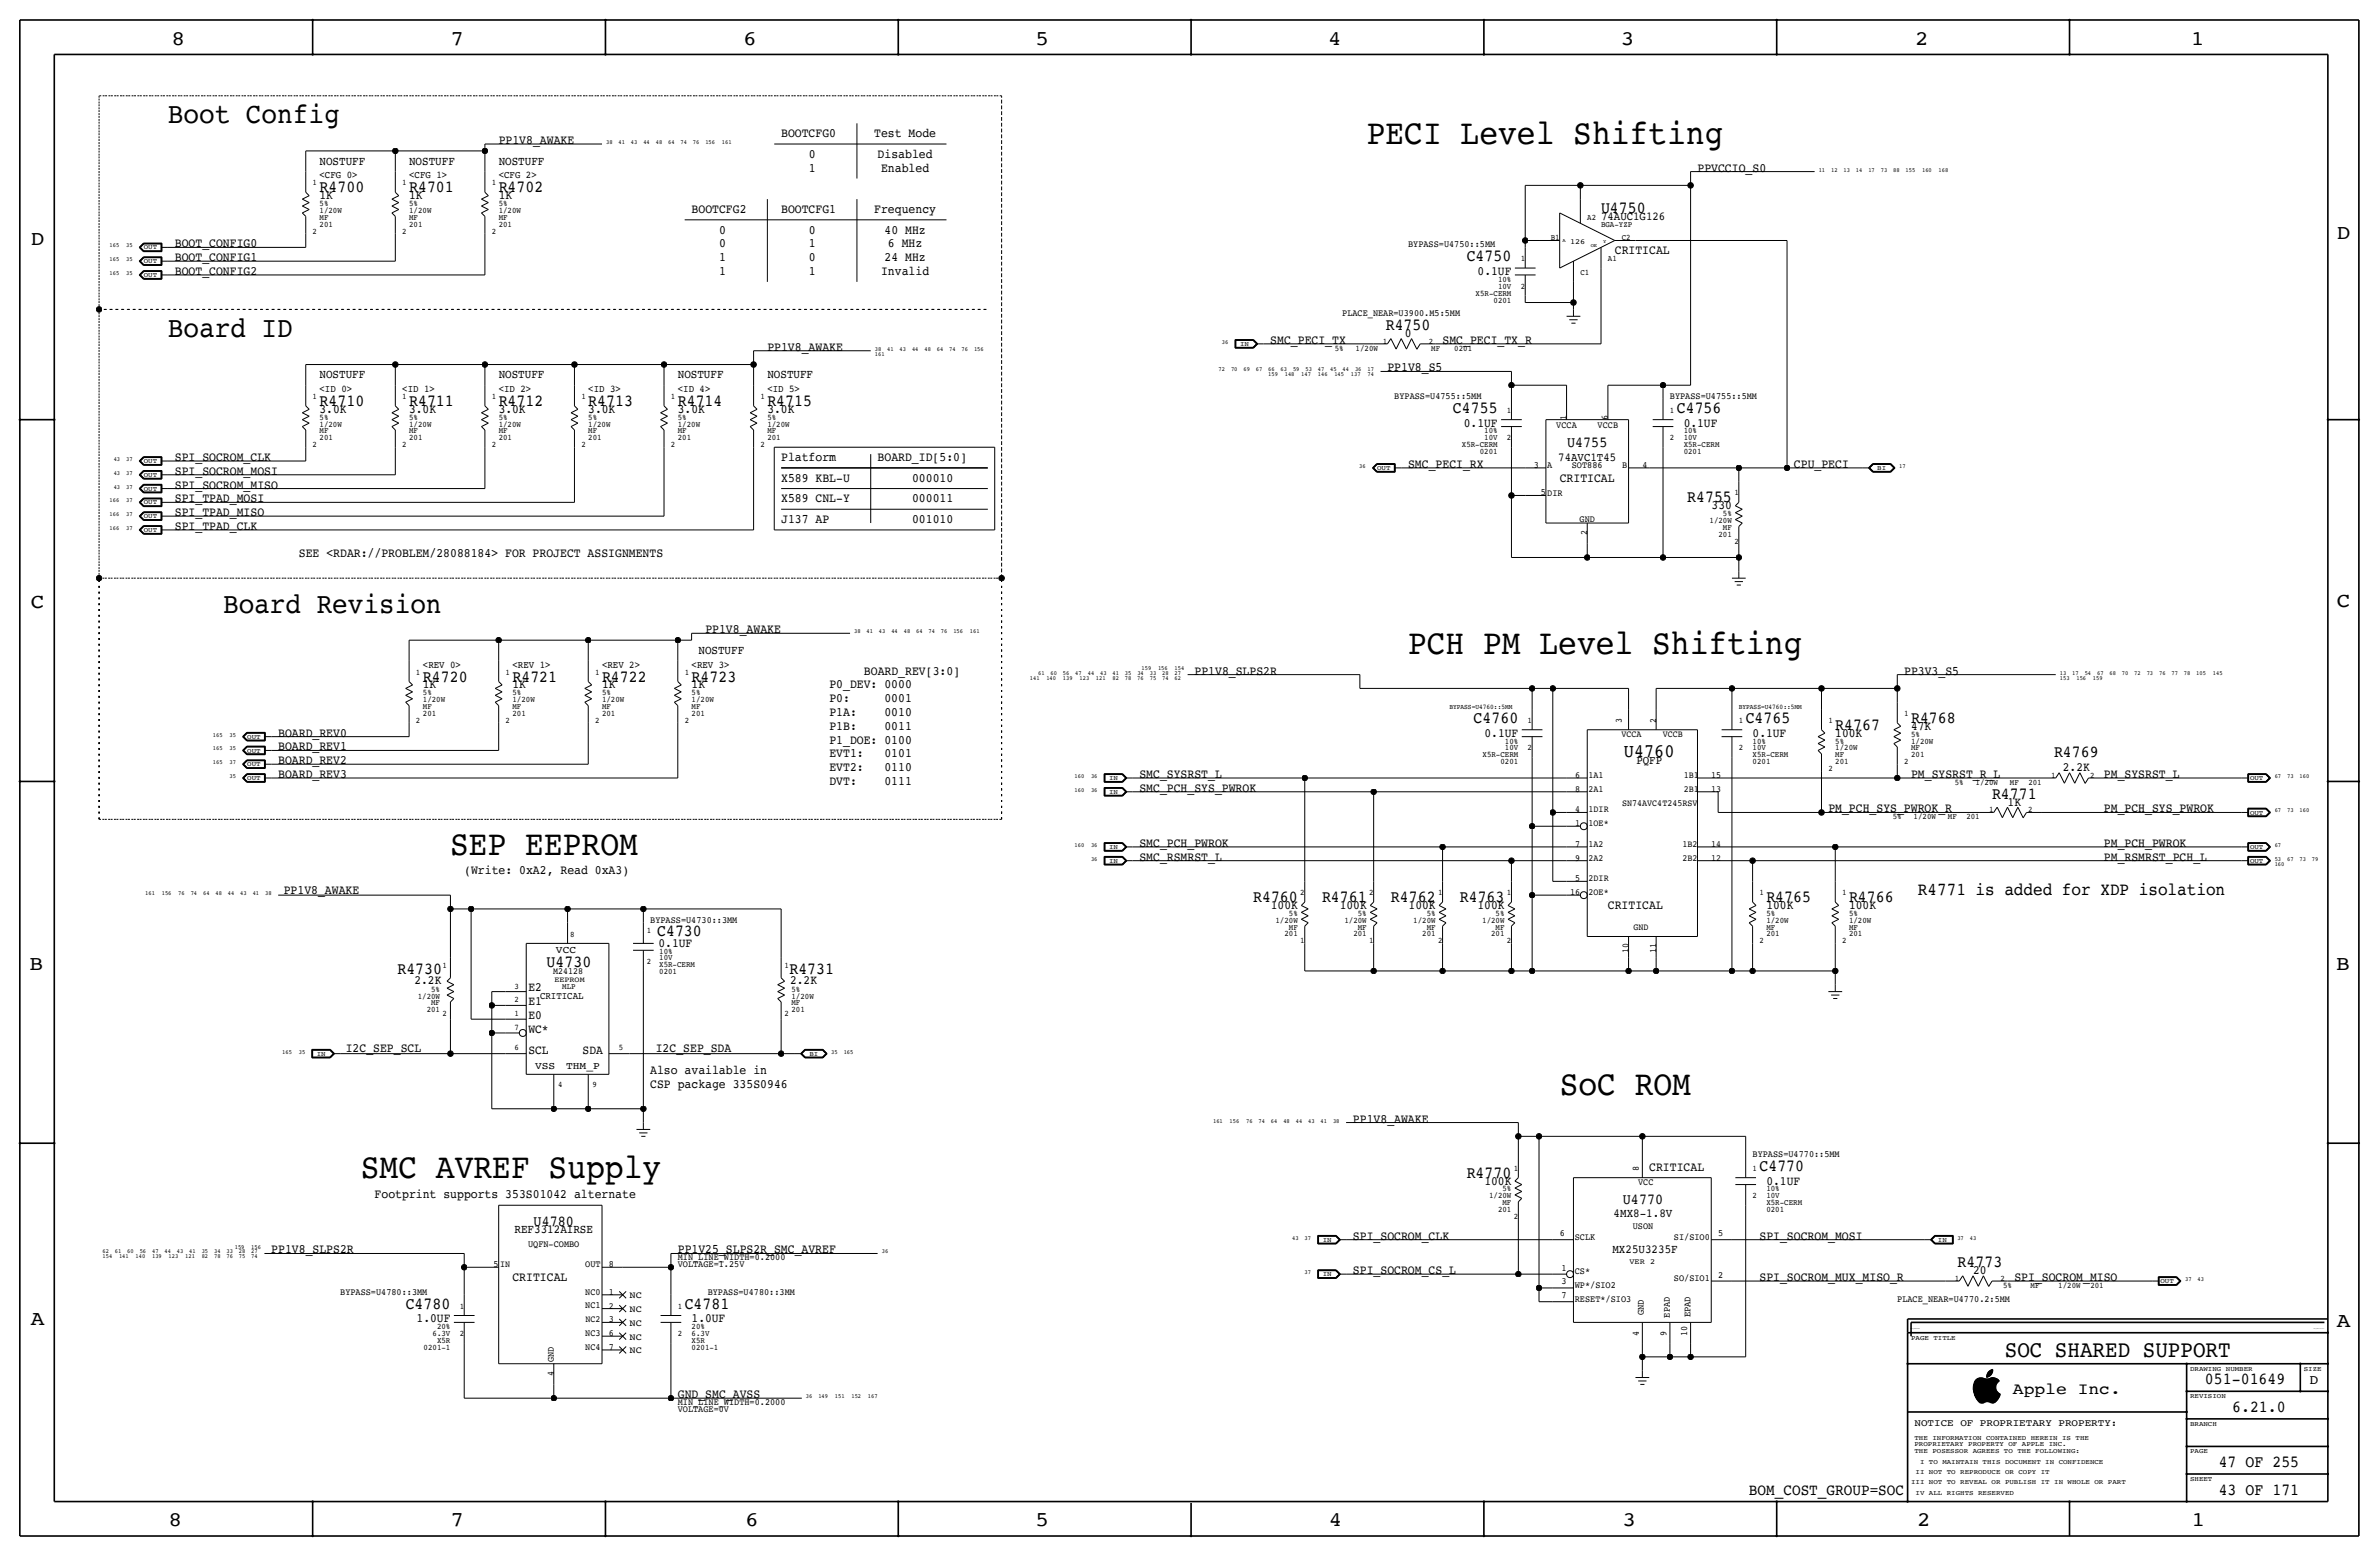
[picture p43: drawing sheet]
<svg xmlns="http://www.w3.org/2000/svg" width="877mm" height="574mm" viewBox="0 0 877 574" stroke-linecap="round" stroke-linejoin="round" font-family="sans-serif">
<defs><g id="words">
<g font-size="12.9">
<text x="503.9" y="53.1">PECI Level Shifting</text>
<text x="519.1" y="241">PCH PM Level Shifting</text>
<text x="166" y="315">SEP EEPROM</text>
<text x="575" y="403.6">SoC ROM</text>
<text x="133" y="434.1">SMC AVREF Supply</text>
</g>
<g font-size="10.8">
<text x="61.9" y="45.5">Boot Config</text>
<text x="61.9" y="124.2">Board ID</text>
<text x="82.2" y="225.8">Board Revision</text>
</g>
<text font-size="8.6" x="739.1" y="500.1">SOC SHARED SUPPORT</text>
<g font-size="7.6">
<text x="63.2" y="16.5">8</text>
<text x="166.1" y="16.5">7</text>
<text x="274" y="16.5">6</text>
<text x="381.7" y="16.5">5</text>
<text x="489.7" y="16.5">4</text>
<text x="597.6" y="16.5">3</text>
<text x="706.1" y="16.5">2</text>
<text x="807.7" y="16.5">1</text>
<text x="861.5" y="88.1">D</text>
<text x="11.4" y="90.4">D</text>
<text x="11.4" y="224.3">C</text>
<text x="861.5" y="223.8">C</text>
<text x="10.8" y="357.6">B</text>
<text x="861.3" y="357.4">B</text>
<text x="11.3" y="488.4">A</text>
<text x="861.5" y="489.2">A</text>
<text x="62.2" y="562.6">8</text>
<text x="166" y="562.6">7</text>
<text x="274.8" y="562.6">6</text>
<text x="381.7" y="562.6">5</text>
<text x="489.9" y="562.6">4</text>
<text x="598.1" y="562.6">3</text>
<text x="706.8" y="562.6">2</text>
<text x="807.9" y="562.6">1</text>
</g>
<text font-size="7" x="598.7" y="279.1">U4760</text>
<text font-size="6.6" x="707.1" y="329.9">R4771 is added for XDP isolation</text>
<g font-size="6.2">
<text x="117.8" y="70.9">R4700</text>
<text x="150.8" y="70.9">R4701</text>
<text x="183.8" y="70.9">R4702</text>
<text x="590.2" y="78.5">U4750</text>
<text x="540.7" y="96.3">C4750</text>
<text x="510.9" y="121.7">R4750</text>
<text x="117.8" y="149.6">R4710</text>
<text x="150.8" y="149.6">R4711</text>
<text x="183.8" y="149.6">R4712</text>
<text x="216.9" y="149.6">R4713</text>
<text x="249.9" y="149.6">R4714</text>
<text x="282.9" y="149.6">R4715</text>
<text x="535.6" y="152.1">C4755</text>
<text x="618.2" y="152.1">C4756</text>
<text x="622" y="185.2">R4755</text>
<text x="155.9" y="251.2">R4720</text>
<text x="188.9" y="251.2">R4721</text>
<text x="221.9" y="251.2">R4722</text>
<text x="255" y="251.2">R4723</text>
<text x="543.3" y="266.4">C4760</text>
<text x="643.6" y="266.4">C4765</text>
<text x="676.6" y="269">R4767</text>
<text x="704.5" y="266.4">R4768</text>
<text x="757.3" y="279.1">R4769</text>
<text x="734.4" y="294.4">R4771</text>
<text x="462" y="332.5">R4760</text>
<text x="487.4" y="332.5">R4761</text>
<text x="512.8" y="332.5">R4762</text>
<text x="538.2" y="332.5">R4763</text>
<text x="651.2" y="332.5">R4765</text>
<text x="681.7" y="332.5">R4766</text>
<text x="242.3" y="345.2">C4730</text>
<text x="146.5" y="358.9">R4730</text>
<text x="201.5" y="356.4">U4730</text>
<text x="291" y="358.9">R4731</text>
<text x="648.7" y="431.5">C4770</text>
<text x="540.7" y="434.1">R4770</text>
<text x="721.7" y="467.1">R4773</text>
<text x="149.6" y="482.3">C4780</text>
<text x="252.4" y="482.3">C4781</text>
<text x="812.9" y="510.3">051-01649</text>
<text x="822.9" y="520.4">6.21.0</text>
<text x="818" y="540.8">47 OF 255</text>
<text x="818" y="550.9">43 OF 171</text>
</g>
<text font-size="6" x="742.1" y="513.9">Apple Inc.</text>
<text font-size="5.9" x="644.8" y="550.9">BOM_COST_GROUP=SOC</text>
<g font-size="5.6">
<text x="577.7" y="164.8">U4755</text>
<text x="598.3" y="443.7">U4770</text>
<text x="196.7" y="451.9">U4780</text>
</g>
<text font-size="5" x="851.5" y="510.3">D</text>
<g font-size="4.7">
<text x="183.8" y="53.1">PP1V8_AWAKE</text>
<text x="288" y="50.5">BOOTCFG0</text>
<text x="322.3" y="50.5">Test Mode</text>
<text x="298.1" y="58.2">0</text>
<text x="323.6" y="58.2">Disabled</text>
<text x="298.1" y="63.2">1</text>
<text x="324.8" y="63.2">Enabled</text>
<text x="625.8" y="63.2">PPVCCIO_S0</text>
<text x="117.8" y="73.4">1K</text>
<text x="150.8" y="73.4">1K</text>
<text x="183.8" y="73.4">1K</text>
<text x="255" y="78.5">BOOTCFG2</text>
<text x="288" y="78.5">BOOTCFG1</text>
<text x="322.3" y="78.5">Frequency</text>
<text x="265.1" y="86.1">0</text>
<text x="298.1" y="86.1">0</text>
<text x="326.1" y="86.1">40 MHz</text>
<text x="64.5" y="91.2">BOOT_CONFIG0</text>
<text x="265.1" y="91.2">0</text>
<text x="298.1" y="91.2">1</text>
<text x="327.4" y="91.2">6 MHz</text>
<text x="595.3" y="93.7">CRITICAL</text>
<text x="64.5" y="101.3">BOOT_CONFIG2</text>
<text x="64.5" y="96.3">BOOT_CONFIG1</text>
<text x="265.1" y="96.3">1</text>
<text x="265.1" y="101.4">1</text>
<text x="298.1" y="96.3">0</text>
<text x="298.1" y="101.3">1</text>
<text x="324.8" y="101.3">Invalid</text>
<text x="326.1" y="96.3">24 MHz</text>
<text x="544.8" y="101.3">0.1UF</text>
<text x="517.9" y="124.2">0</text>
<text x="282.9" y="129.3">PP1V8_AWAKE</text>
<text x="468.3" y="126.7">SMC_PECI_TX</text>
<text x="531.8" y="126.7">SMC_PECI_TX_R</text>
<text x="511.5" y="136.9">PP1V8_S5</text>
<text x="117.8" y="152.1">3.0K</text>
<text x="150.8" y="152.1">3.0K</text>
<text x="183.8" y="152.1">3.0K</text>
<text x="216.9" y="152.1">3.0K</text>
<text x="249.9" y="152.1">3.0K</text>
<text x="282.9" y="152.1">3.0K</text>
<text x="539.7" y="157.2">0.1UF</text>
<text x="620.7" y="157.2">0.1UF</text>
<text x="64.5" y="169.9">SPI_SOCROM_CLK</text>
<text x="288" y="169.9">Platform</text>
<text x="323.5" y="169.9">BOARD_ID[5:0]</text>
<text x="519.1" y="172.5">SMC_PECI_RX</text>
<text x="661.4" y="172.5">CPU_PECI</text>
<text x="64.5" y="175">SPI_SOCROM_MOSI</text>
<text x="288" y="177.5">X589 KBL-U</text>
<text x="336.2" y="177.5">000010</text>
<text x="575" y="177.5">CRITICAL</text>
<text x="64.5" y="185.2">SPI_TPAD_MOSI</text>
<text x="64.5" y="180.1">SPI_SOCROM_MISO</text>
<text x="288" y="185.2">X589 CNL-Y</text>
<text x="336.2" y="185.2">000011</text>
<text x="64.5" y="190.2">SPI_TPAD_MISO</text>
<text x="631" y="187.7">330</text>
<text x="64.5" y="195.3">SPI_TPAD_CLK</text>
<text x="288" y="192.8">J137 AP</text>
<text x="336.2" y="192.8">001010</text>
<text x="110.2" y="205.5">SEE &lt;RDAR://PROBLEM/28088184&gt; FOR PROJECT ASSIGNMENTS</text>
<text x="260" y="233.4">PP1V8_AWAKE</text>
<text x="318.5" y="248.7">BOARD_REV[3:0]</text>
<text x="440.4" y="248.7">PP1V8_SLPS2R</text>
<text x="702" y="248.7">PP3V3_S5</text>
<text x="155.9" y="253.7">1K</text>
<text x="188.9" y="253.7">1K</text>
<text x="221.9" y="253.7">1K</text>
<text x="255" y="253.7">1K</text>
<text x="305.8" y="253.7">P0_DEV: 0000</text>
<text x="305.8" y="258.8">P0:</text>
<text x="305.8" y="263.9">P1A:</text>
<text x="326" y="258.8">0001</text>
<text x="326" y="263.9">0010</text>
<text x="305.8" y="269">P1B:</text>
<text x="326" y="269">0011</text>
<text x="704.5" y="269">47K</text>
<text x="102.6" y="271.5">BOARD_REV0</text>
<text x="305.8" y="274.1">P1_DOE: 0100</text>
<text x="547.3" y="271.5">0.1UF</text>
<text x="646.1" y="271.5">0.1UF</text>
<text x="676.6" y="271.5">100K</text>
<text x="102.6" y="281.7">BOARD_REV2</text>
<text x="102.6" y="276.6">BOARD_REV1</text>
<text x="305.8" y="279.1">EVT1:</text>
<text x="326" y="279.1">0101</text>
<text x="102.6" y="286.8">BOARD_REV3</text>
<text x="305.8" y="284.2">EVT2:</text>
<text x="326" y="284.2">0110</text>
<text x="420.1" y="286.8">SMC_SYSRST_L</text>
<text x="704.5" y="286.8">PM_SYSRST_R_L</text>
<text x="760.5" y="284.2">2.2K</text>
<text x="775.7" y="286.8">PM_SYSRST_L</text>
<text x="305.8" y="289.3">DVT:</text>
<text x="326" y="289.3">0111</text>
<text x="420.1" y="291.8">SMC_PCH_SYS_PWROK</text>
<text x="674.1" y="299.5">PM_PCH_SYS_PWROK_R</text>
<text x="740.2" y="296.9">1K</text>
<text x="775.7" y="299.5">PM_PCH_SYS_PWROK</text>
<text x="420.1" y="312.2">SMC_PCH_PWROK</text>
<text x="420.1" y="317.2">SMC_RSMRST_L</text>
<text x="775.7" y="312.2">PM_PCH_PWROK</text>
<text x="775.7" y="317.2">PM_RSMRST_PCH_L</text>
<text x="171.1" y="322.3">(Write: 0xA2, Read 0xA3)</text>
<text x="104.6" y="329.4">PP1V8_AWAKE</text>
<text x="468.5" y="335">100K</text>
<text x="493.9" y="335">100K</text>
<text x="519.3" y="335">100K</text>
<text x="544.7" y="335">100K</text>
<text x="592.8" y="335">CRITICAL</text>
<text x="651.2" y="335">100K</text>
<text x="681.7" y="335">100K</text>
<text x="242.8" y="349">0.1UF</text>
<text x="152.8" y="362.7">2.2K</text>
<text x="194.8" y="365.3">E2</text>
<text x="291.3" y="362.7">2.2K</text>
<text x="194.8" y="370.4">E1</text>
<text x="194.8" y="375.7">E0</text>
<text x="194.8" y="380.8">WC*</text>
<text x="127.5" y="387.9">I2C_SEP_SCL</text>
<text x="194.8" y="388.4">SCL</text>
<text x="214.8" y="388.4">SDA</text>
<text x="241.8" y="387.9">I2C_SEP_SDA</text>
<text x="239.7" y="396">Also available in</text>
<text x="239.7" y="401.1">CSP package 335S0946</text>
<text x="498.8" y="413.8">PP1V8_AWAKE</text>
<text x="608" y="431.5">CRITICAL</text>
<text x="547.2" y="436.6">100K</text>
<text x="651.2" y="436.6">0.1UF</text>
<text x="138.1" y="441.7">Footprint supports 353S01042 alternate</text>
<text x="498.8" y="456.9">SPI_SOCROM_CLK</text>
<text x="648.7" y="456.9">SPI_SOCROM_MOSI</text>
<text x="100" y="462">PP1V8_SLPS2R</text>
<text x="249.9" y="462">PP1V25_SLPS2R_SMC_AVREF</text>
<text x="188.9" y="472.2">CRITICAL</text>
<text x="498.8" y="469.6">SPI_SOCROM_CS_L</text>
<text x="648.7" y="472.2">SPI_SOCROM_MUX_MISO_R</text>
<text x="727.5" y="469.6">20</text>
<text x="742.6" y="472.2">SPI_SOCROM_MISO</text>
<text x="153.6" y="487.4">1.0UF</text>
<text x="255" y="487.4">1.0UF</text>
<text x="249.9" y="515.4">GND_SMC_AVSS</text>
</g>
<g font-size="4.5">
<text x="117.8" y="60.7">NOSTUFF</text>
<text x="150.8" y="60.7">NOSTUFF</text>
<text x="183.8" y="60.7">NOSTUFF</text>
<text x="117.8" y="139.4">NOSTUFF</text>
<text x="183.8" y="139.4">NOSTUFF</text>
<text x="249.9" y="139.4">NOSTUFF</text>
<text x="282.9" y="139.4">NOSTUFF</text>
<text x="257.5" y="241">NOSTUFF</text>
<text x="594.9" y="448.6">4MX8-1.8V</text>
<text x="189.7" y="454.4">REF3312AIRSE</text>
<text x="594.4" y="461.8">MX25U3235F</text>
</g>
<g font-size="4.4">
<text x="590.2" y="81">74AUC1G126</text>
<text x="574.5" y="169.9">74AVC1T45</text>
<text x="603.3" y="281.7">PQFP</text>
</g>
<g font-size="3.8">
<text x="117.8" y="65.8">&lt;CFG 0&gt;</text>
<text x="150.8" y="65.8">&lt;CFG 1&gt;</text>
<text x="183.8" y="65.8">&lt;CFG 2&gt;</text>
<text x="117.8" y="144.5">&lt;ID 0&gt;</text>
<text x="148.3" y="144.5">&lt;ID 1&gt;</text>
<text x="183.8" y="144.5">&lt;ID 2&gt;</text>
<text x="216.9" y="144.5">&lt;ID 3&gt;</text>
<text x="249.9" y="144.5">&lt;ID 4&gt;</text>
<text x="282.9" y="144.5">&lt;ID 5&gt;</text>
<text x="155.9" y="246.1">&lt;REV 0&gt;</text>
<text x="188.9" y="246.1">&lt;REV 1&gt;</text>
<text x="221.9" y="246.1">&lt;REV 2&gt;</text>
<text x="255" y="246.1">&lt;REV 3&gt;</text>
<text x="205" y="351.3">VCC</text>
<text x="199.1" y="368">CRITICAL</text>
<text x="197.3" y="394">VSS</text>
<text x="208.7" y="394">THM_P</text>
</g>
<text font-size="3.7" x="705.8" y="525.5">NOTICE OF PROPRIETARY PROPERTY:</text>
<g font-size="3.6">
<text x="606" y="484.7" transform="rotate(-90 606 484.7)">GND</text>
<text x="623.3" y="485.6" transform="rotate(-90 623.3 485.6)">EPAD</text>
</g>
<g font-size="3.5">
<text x="519.1" y="91.2">BYPASS=U4750::5MM</text>
<text x="494.8" y="116.6">PLACE_NEAR=U3900.M5:5MM</text>
<text x="514" y="147.1">BYPASS=U4755::5MM</text>
<text x="615.6" y="147.1">BYPASS=U4755::5MM</text>
<text x="577.5" y="154.7" transform="rotate(-90 577.5 154.7)">1</text>
<text x="592.8" y="154.7" transform="rotate(-90 592.8 154.7)">6</text>
<text x="573.8" y="157.7">VCCA</text>
<text x="589" y="157.7">VCCB</text>
<text x="565.5" y="172.5">3</text>
<text x="570.4" y="172.5">A</text>
<text x="579.5" y="172.5">SOT886</text>
<text x="598" y="172.5">B</text>
<text x="605.5" y="172.5">4</text>
<text x="568" y="182.6">5</text>
<text x="570.4" y="182.9">DIR</text>
<text x="582.3" y="192.3">GND</text>
<text x="585.2" y="197.2" transform="rotate(-90 585.2 197.2)">2</text>
<text x="597.9" y="266.4" transform="rotate(-90 597.9 266.4)">3</text>
<text x="610.6" y="266.4" transform="rotate(-90 610.6 266.4)">2</text>
<text x="597.8" y="271.5">VCCA</text>
<text x="613.1" y="271.5">VCCB</text>
<text x="580.8" y="286.8">6</text>
<text x="585.7" y="286.8">1A1</text>
<text x="620.8" y="286.8">1B1</text>
<text x="630.9" y="286.8">15</text>
<text x="580.8" y="291.8">8</text>
<text x="585.7" y="291.8">2A1</text>
<text x="620.8" y="291.8">2B1</text>
<text x="630.9" y="291.8">13</text>
<text x="580.8" y="299.5">4</text>
<text x="585.7" y="299.5">1DIR</text>
<text x="598" y="296.9">SN74AVC4T245RSV</text>
<text x="580.8" y="304.5">1</text>
<text x="585.7" y="304.5">1OE*</text>
<text x="580.8" y="317.2">9</text>
<text x="580.8" y="312.2">7</text>
<text x="585.7" y="317.2">2A2</text>
<text x="585.7" y="312.2">1A2</text>
<text x="620.3" y="312.2">1B2</text>
<text x="620.3" y="317.2">2B2</text>
<text x="630.9" y="317.2">12</text>
<text x="630.9" y="312.2">14</text>
<text x="578.9" y="329.9">16</text>
<text x="580.8" y="324.9">5</text>
<text x="585.7" y="324.9">2DIR</text>
<text x="585.7" y="329.9">2OE*</text>
<text x="239.7" y="340.1">BYPASS=U4730::3MM</text>
<text x="602.2" y="342.9">GND</text>
<text x="600.4" y="351.4" transform="rotate(-90 600.4 351.4)">10</text>
<text x="610.6" y="351.4" transform="rotate(-90 610.6 351.4)">11</text>
<text x="203.9" y="359.2">M24128</text>
<text x="604.2" y="431.5" transform="rotate(-90 604.2 431.5)">8</text>
<text x="646.1" y="426.5">BYPASS=U4770::5MM</text>
<text x="603.9" y="436.6">VCC</text>
<text x="575" y="455.7">6</text>
<text x="602" y="452.9">USON</text>
<text x="633.4" y="455.7">5</text>
<text x="194.7" y="459.5">UQFN-COMBO</text>
<text x="580.6" y="456.9">SCLK</text>
<text x="617.1" y="456.9">SI/SIO0</text>
<text x="182" y="467.1">5</text>
<text x="184.4" y="467.1">IN</text>
<text x="215.8" y="467.1">OUT</text>
<text x="224.5" y="467.1">8</text>
<text x="249.9" y="464.6">MIN_LINE_WIDTH=0.2000</text>
<text x="249.9" y="467.1">VOLTAGE=1.25V</text>
<text x="575.7" y="473.5">3</text>
<text x="575.7" y="468.4">1</text>
<text x="580.6" y="469.6">CS*</text>
<text x="617.1" y="472.2">SO/SIO1</text>
<text x="633.4" y="470.9">2</text>
<text x="125.4" y="477.3">BYPASS=U4780::3MM</text>
<text x="215.8" y="477.3">NC0</text>
<text x="224.5" y="477.3">1</text>
<text x="232.1" y="478.5">NC</text>
<text x="260.9" y="477.3">BYPASS=U4780::3MM</text>
<text x="575.7" y="478.5">7</text>
<text x="580.6" y="479.8">RESET*/SIO3</text>
<text x="580.6" y="474.7">WP*/SIO2</text>
<text x="699.5" y="479.8">PLACE_NEAR=U4770.2:5MM</text>
<text x="215.8" y="482.3">NC1</text>
<text x="224.5" y="482.3">2</text>
<text x="232.1" y="483.6">NC</text>
<text x="615.6" y="485.6" transform="rotate(-90 615.6 485.6)">EPAD</text>
<text x="215.9" y="487.4">NC2</text>
<text x="224.5" y="487.4">3</text>
<text x="232.1" y="488.7">NC</text>
<text x="215.8" y="497.6">NC4</text>
<text x="215.8" y="492.5">NC3</text>
<text x="224.5" y="497.6">7</text>
<text x="224.5" y="492.5">6</text>
<text x="232.1" y="493.8">NC</text>
<text x="604.2" y="492.5" transform="rotate(-90 604.2 492.5)">4</text>
<text x="614.4" y="492.5" transform="rotate(-90 614.4 492.5)">9</text>
<text x="622" y="492.5" transform="rotate(-90 622 492.5)">10</text>
<text x="204.2" y="502.2" transform="rotate(-90 204.2 502.2)">GND</text>
<text x="232.1" y="498.9">NC</text>
<text x="204.2" y="507.1" transform="rotate(-90 204.2 507.1)">4</text>
<text x="249.9" y="520.4">VOLTAGE=0V</text>
<text x="249.9" y="517.9">MIN_LINE_WIDTH=0.2000</text>
</g>
<g font-size="3.1">
<text x="115.3" y="68.3">1</text>
<text x="148.3" y="68.3">1</text>
<text x="181.3" y="68.3">1</text>
<text x="117.8" y="75.9">5%</text>
<text x="150.8" y="75.9">5%</text>
<text x="183.8" y="75.9">5%</text>
<text x="117.8" y="81">MF</text>
<text x="117.8" y="83.6">201</text>
<text x="117.8" y="78.5">1/20W</text>
<text x="150.8" y="78.5">1/20W</text>
<text x="150.8" y="81">MF</text>
<text x="150.8" y="83.6">201</text>
<text x="183.8" y="81">MF</text>
<text x="183.8" y="83.6">201</text>
<text x="183.8" y="78.5">1/20W</text>
<text x="585.2" y="81">A2</text>
<text x="590.2" y="83.6">BGA-YZP</text>
<text x="115.3" y="86.1">2</text>
<text x="148.3" y="86.1">2</text>
<text x="181.3" y="86.1">2</text>
<text x="571.7" y="88.6">B1</text>
<text x="597.9" y="88.6">C2</text>
<text x="560.7" y="96.3">1</text>
<text x="582.6" y="101.3">C1</text>
<text x="592.8" y="96.3">A1</text>
<text x="552.3" y="106.4">10V</text>
<text x="552.3" y="103.9">10%</text>
<text x="560.7" y="106.4">2</text>
<text x="544" y="109">X5R-CERM</text>
<text x="550.6" y="111.5">0201</text>
<text x="492.1" y="129.3">5%</text>
<text x="499.8" y="129.3">1/20W</text>
<text x="509.9" y="126.7">1</text>
<text x="526.7" y="126.7">2</text>
<text x="527.6" y="129.3">MF</text>
<text x="536.1" y="129.3">0201</text>
<text x="115.3" y="147.1">1</text>
<text x="148.3" y="147.1">1</text>
<text x="181.3" y="147.1">1</text>
<text x="214.3" y="147.1">1</text>
<text x="247.3" y="147.1">1</text>
<text x="280.4" y="147.1">1</text>
<text x="117.8" y="154.7">5%</text>
<text x="150.8" y="154.7">5%</text>
<text x="183.8" y="154.7">5%</text>
<text x="216.9" y="154.7">5%</text>
<text x="249.9" y="154.7">5%</text>
<text x="282.9" y="154.7">5%</text>
<text x="555.6" y="152.1">1</text>
<text x="615.6" y="152.1">1</text>
<text x="117.8" y="159.8">MF</text>
<text x="117.8" y="157.2">1/20W</text>
<text x="150.8" y="157.2">1/20W</text>
<text x="150.8" y="159.8">MF</text>
<text x="183.8" y="159.8">MF</text>
<text x="183.8" y="157.2">1/20W</text>
<text x="216.9" y="159.8">MF</text>
<text x="216.9" y="157.2">1/20W</text>
<text x="249.9" y="159.8">MF</text>
<text x="249.9" y="157.2">1/20W</text>
<text x="282.9" y="159.8">MF</text>
<text x="282.9" y="157.2">1/20W</text>
<text x="547.2" y="159.8">10%</text>
<text x="620.7" y="159.8">10%</text>
<text x="115.3" y="164.8">2</text>
<text x="117.8" y="162.3">201</text>
<text x="148.3" y="164.8">2</text>
<text x="150.8" y="162.3">201</text>
<text x="181.3" y="164.8">2</text>
<text x="183.8" y="162.3">201</text>
<text x="214.3" y="164.8">2</text>
<text x="216.9" y="162.3">201</text>
<text x="247.3" y="164.8">2</text>
<text x="249.9" y="162.3">201</text>
<text x="280.4" y="164.8">2</text>
<text x="282.9" y="162.3">201</text>
<text x="538.9" y="164.8">X5R-CERM</text>
<text x="545.5" y="167.4">0201</text>
<text x="547.2" y="162.3">10V</text>
<text x="555.6" y="162.3">2</text>
<text x="615.6" y="162.3">2</text>
<text x="620.7" y="162.3">10V</text>
<text x="620.7" y="164.8">X5R-CERM</text>
<text x="620.7" y="167.4">0201</text>
<text x="639.4" y="182.6">1</text>
<text x="635.2" y="190.2">5%</text>
<text x="630.3" y="192.8">1/20W</text>
<text x="633.6" y="197.9">201</text>
<text x="635.2" y="195.3">MF</text>
<text x="639.4" y="200.4">2</text>
<text x="153.4" y="248.7">1</text>
<text x="186.4" y="248.7">1</text>
<text x="219.4" y="248.7">1</text>
<text x="252.4" y="248.7">1</text>
<text x="155.9" y="256.3">5%</text>
<text x="188.9" y="256.3">5%</text>
<text x="221.9" y="256.3">5%</text>
<text x="255" y="256.3">5%</text>
<text x="155.9" y="263.9">201</text>
<text x="155.9" y="261.4">MF</text>
<text x="155.9" y="258.8">1/20W</text>
<text x="188.9" y="263.9">201</text>
<text x="188.9" y="261.4">MF</text>
<text x="188.9" y="258.8">1/20W</text>
<text x="221.9" y="263.9">201</text>
<text x="221.9" y="261.4">MF</text>
<text x="221.9" y="258.8">1/20W</text>
<text x="255" y="263.9">201</text>
<text x="255" y="261.4">MF</text>
<text x="255" y="258.8">1/20W</text>
<text x="702" y="263.9">1</text>
<text x="153.4" y="266.4">2</text>
<text x="186.4" y="266.4">2</text>
<text x="219.4" y="266.4">2</text>
<text x="252.4" y="266.4">2</text>
<text x="563.2" y="266.4">1</text>
<text x="641" y="266.4">1</text>
<text x="674.1" y="266.4">1</text>
<text x="554.8" y="274.1">10%</text>
<text x="646.1" y="274.1">10%</text>
<text x="676.6" y="274.1">5%</text>
<text x="704.5" y="271.5">5%</text>
<text x="704.5" y="274.1">1/20W</text>
<text x="546.6" y="279.1">X5R-CERM</text>
<text x="553.2" y="281.7">0201</text>
<text x="554.8" y="276.6">10V</text>
<text x="563.2" y="276.6">2</text>
<text x="641" y="276.6">2</text>
<text x="646.1" y="276.6">10V</text>
<text x="646.1" y="281.7">0201</text>
<text x="646.1" y="279.1">X5R-CERM</text>
<text x="676.6" y="279.1">MF</text>
<text x="676.6" y="281.7">201</text>
<text x="676.6" y="276.6">1/20W</text>
<text x="702" y="281.7">2</text>
<text x="704.5" y="279.1">201</text>
<text x="704.5" y="276.6">MF</text>
<text x="674.1" y="284.2">2</text>
<text x="756.2" y="286.8">1</text>
<text x="770.6" y="286.8">2</text>
<text x="720.7" y="289.3">5%</text>
<text x="728.4" y="289.3">1/20W</text>
<text x="741" y="289.3">MF</text>
<text x="747.8" y="289.3">201</text>
<text x="733.4" y="299.5">1</text>
<text x="747.7" y="299.5">2</text>
<text x="697.8" y="302">5%</text>
<text x="705.5" y="302">1/20W</text>
<text x="718.1" y="302">MF</text>
<text x="724.9" y="302">201</text>
<text x="479.4" y="329.9">2</text>
<text x="504.8" y="329.9">2</text>
<text x="530.2" y="329.9">1</text>
<text x="555.6" y="329.9">1</text>
<text x="648.7" y="329.9">1</text>
<text x="679.1" y="329.9">1</text>
<text x="470.2" y="340.1">1/20W</text>
<text x="475.2" y="337.6">5%</text>
<text x="495.6" y="340.1">1/20W</text>
<text x="500.6" y="337.6">5%</text>
<text x="521" y="340.1">1/20W</text>
<text x="526" y="337.6">5%</text>
<text x="546.4" y="340.1">1/20W</text>
<text x="551.4" y="337.6">5%</text>
<text x="651.2" y="337.6">5%</text>
<text x="651.2" y="340.1">1/20W</text>
<text x="681.7" y="337.6">5%</text>
<text x="681.7" y="340.1">1/20W</text>
<text x="210.2" y="345.2">8</text>
<text x="238.5" y="343.9">1</text>
<text x="473.5" y="345.2">201</text>
<text x="475.2" y="342.6">MF</text>
<text x="479.4" y="347.7">1</text>
<text x="498.9" y="345.2">201</text>
<text x="500.6" y="342.6">MF</text>
<text x="504.8" y="347.7">1</text>
<text x="524.3" y="345.2">201</text>
<text x="526" y="342.6">MF</text>
<text x="530.2" y="347.7">2</text>
<text x="549.7" y="345.2">201</text>
<text x="551.4" y="342.6">MF</text>
<text x="555.6" y="347.7">2</text>
<text x="648.7" y="347.7">2</text>
<text x="651.2" y="342.6">MF</text>
<text x="651.2" y="345.2">201</text>
<text x="679.1" y="347.7">2</text>
<text x="681.7" y="342.6">MF</text>
<text x="681.7" y="345.2">201</text>
<text x="243" y="351.5">10%</text>
<text x="243" y="353.8">10V</text>
<text x="163.1" y="356.6">1</text>
<text x="238.5" y="355.3">2</text>
<text x="243" y="356.4">X5R-CERM</text>
<text x="243" y="358.9">0201</text>
<text x="289.3" y="356.6">1</text>
<text x="159" y="365.5">5%</text>
<text x="189.7" y="364.5">3</text>
<text x="207.3" y="364.5">MLP</text>
<text x="291.8" y="365.5">5%</text>
<text x="154" y="368">1/20W</text>
<text x="159" y="370.6">MF</text>
<text x="189.7" y="369.4">2</text>
<text x="291.8" y="370.6">MF</text>
<text x="291.8" y="368">1/20W</text>
<text x="157.3" y="373.1">201</text>
<text x="163.1" y="374.4">2</text>
<text x="189.7" y="374.4">1</text>
<text x="289.3" y="374.4">2</text>
<text x="291.8" y="373.1">201</text>
<text x="189.7" y="379.5">7</text>
<text x="189.7" y="387.1">6</text>
<text x="228.2" y="387.1">5</text>
<text x="205.8" y="400.6">4</text>
<text x="218.5" y="400.6">9</text>
<text x="558.1" y="431.5">1</text>
<text x="646.1" y="431.5">1</text>
<text x="549" y="441.7">1/20W</text>
<text x="553.9" y="439.2">5%</text>
<text x="646.1" y="441.7">2</text>
<text x="651.2" y="439.2">10%</text>
<text x="651.2" y="441.7">10V</text>
<text x="552.3" y="446.8">201</text>
<text x="553.9" y="444.2">MF</text>
<text x="558.1" y="449.3">2</text>
<text x="651.2" y="444.2">X5R-CERM</text>
<text x="651.2" y="446.8">0201</text>
<text x="720.7" y="472.2">1</text>
<text x="737.6" y="472.2">2</text>
<text x="738.5" y="474.7">5%</text>
<text x="748.6" y="474.7">MF</text>
<text x="758.8" y="474.7">1/20W</text>
<text x="770.6" y="474.7">201</text>
<text x="169.5" y="482.3">1</text>
<text x="249.9" y="482.3">1</text>
<text x="161.1" y="490">20%</text>
<text x="255" y="490">20%</text>
<text x="156.2" y="497.6">0201-1</text>
<text x="159.5" y="492.5">6.3V</text>
<text x="161.1" y="495">X5R</text>
<text x="169.5" y="492.5">2</text>
<text x="249.9" y="492.5">2</text>
<text x="255" y="492.5">6.3V</text>
<text x="255" y="497.6">0201-1</text>
<text x="255" y="495">X5R</text>
</g>
<g font-size="2.9">
<text x="578.8" y="89.9">126</text>
<text x="600.8" y="465.8">VER 2</text>
</g>
<text font-size="2.8" x="204.5" y="362">EEPROM</text>
<g font-size="2.6">
<text x="534.4" y="261.4">BYPASS=U4760::5MM</text>
<text x="641" y="261.4">BYPASS=U4760::5MM</text>
</g>
<g font-size="2.5">
<text x="53" y="91.9">OUT</text>
<text x="53" y="97">OUT</text>
<text x="53" y="102.1">OUT</text>
<text x="457.1" y="127.5">IN</text>
<text x="53" y="170.7">OUT</text>
<text x="507.7" y="173.2">OUT</text>
<text x="692.1" y="173.2">BI</text>
<text x="53" y="175.8">OUT</text>
<text x="53" y="185.9">OUT</text>
<text x="53" y="180.8">OUT</text>
<text x="53" y="191">OUT</text>
<text x="53" y="196.1">OUT</text>
<text x="91.1" y="272.3">OUT</text>
<text x="91.1" y="277.4">OUT</text>
<text x="91.1" y="287.5">OUT</text>
<text x="91.1" y="282.4">OUT</text>
<text x="408.9" y="287.5">IN</text>
<text x="829.5" y="287.5">OUT</text>
<text x="408.9" y="292.6">IN</text>
<text x="829.5" y="300.2">OUT</text>
<text x="408.9" y="312.9">IN</text>
<text x="829.5" y="312.9">OUT</text>
<text x="408.9" y="318">IN</text>
<text x="829.5" y="318">OUT</text>
<text x="116.8" y="389.1">IN</text>
<text x="298.4" y="389.1">BI</text>
<text x="487.6" y="457.7">IN</text>
<text x="714.5" y="457.7">IN</text>
<text x="487.6" y="470.4">IN</text>
<text x="796.5" y="472.9">OUT</text>
<text x="704.5" y="493.8">PAGE TITLE</text>
<text x="807.4" y="505.2">DRAWING NUMBER</text>
<text x="849.3" y="505.2">SIZE</text>
<text x="807.4" y="515.4">REVISION</text>
<text x="807.4" y="525.5">BRANCH</text>
<text x="705.8" y="533.1">PROPRIETARY PROPERTY OF APPLE INC.</text>
<text x="705.8" y="530.6">THE INFORMATION CONTAINED HEREIN IS THE</text>
<text x="705.8" y="535.7">THE POSESSOR AGREES TO THE FOLLOWING:</text>
<text x="707.8" y="539.5">I TO MAINTAIN THIS DOCUMENT IN CONFIDENCE</text>
<text x="807.4" y="535.7">PAGE</text>
<text x="706.2" y="543.3">II NOT TO REPRODUCE OR COPY IT</text>
<text x="807.4" y="545.8">SHEET</text>
<text x="704.5" y="547.1">III NOT TO REVEAL OR PUBLISH IT IN WHOLE OR PART</text>
<text x="706.2" y="550.9">IV ALL RIGHTS RESERVED</text>
</g>
<g font-size="2.3">
<text x="223.5" y="53.1">38</text>
<text x="228" y="53.1">41</text>
<text x="232.6" y="53.1">43</text>
<text x="237.2" y="53.1">44</text>
<text x="241.8" y="53.1">48</text>
<text x="246.3" y="53.1">64</text>
<text x="250.9" y="53.1">74</text>
<text x="255.5" y="53.1">76</text>
<text x="260" y="53.1">156</text>
<text x="266.1" y="53.1">161</text>
<text x="670.5" y="63.2">11</text>
<text x="675.1" y="63.2">12</text>
<text x="679.7" y="63.2">13</text>
<text x="684.2" y="63.2">14</text>
<text x="688.8" y="63.2">17</text>
<text x="693.4" y="63.2">73</text>
<text x="697.9" y="63.2">88</text>
<text x="702.5" y="63.2">155</text>
<text x="708.6" y="63.2">160</text>
<text x="714.7" y="63.2">168</text>
<text x="40.4" y="91.2">165</text>
<text x="46.5" y="91.2">35</text>
<text x="40.4" y="101.4">165</text>
<text x="40.4" y="96.3">165</text>
<text x="46.5" y="101.4">35</text>
<text x="46.5" y="96.3">35</text>
<text x="322.5" y="129.3">38</text>
<text x="322.5" y="131.1">161</text>
<text x="327.1" y="129.3">41</text>
<text x="331.7" y="129.3">43</text>
<text x="336.2" y="129.3">44</text>
<text x="340.8" y="129.3">48</text>
<text x="345.4" y="129.3">64</text>
<text x="350" y="129.3">74</text>
<text x="354.5" y="129.3">76</text>
<text x="359.1" y="129.3">156</text>
<text x="450.5" y="126.7">36</text>
<text x="449.3" y="136.9">72</text>
<text x="453.8" y="136.9">70</text>
<text x="458.4" y="136.9">69</text>
<text x="463" y="136.9">67</text>
<text x="467.6" y="136.9">66</text>
<text x="472.1" y="136.9">63</text>
<text x="476.7" y="136.9">59</text>
<text x="481.3" y="136.9">53</text>
<text x="485.8" y="136.9">47</text>
<text x="490.4" y="136.9">45</text>
<text x="495" y="136.9">44</text>
<text x="499.6" y="136.9">36</text>
<text x="504.1" y="136.9">17</text>
<text x="467.6" y="138.7">159</text>
<text x="473.7" y="138.7">148</text>
<text x="479.7" y="138.7">147</text>
<text x="485.8" y="138.7">146</text>
<text x="491.9" y="138.7">145</text>
<text x="498" y="138.7">137</text>
<text x="504.1" y="138.7">74</text>
<text x="41.9" y="169.9">43</text>
<text x="46.5" y="169.9">37</text>
<text x="501.1" y="172.5">36</text>
<text x="700.2" y="172.5">17</text>
<text x="41.9" y="175">43</text>
<text x="46.5" y="175">37</text>
<text x="40.4" y="185.2">166</text>
<text x="41.9" y="180.1">43</text>
<text x="46.5" y="185.2">37</text>
<text x="46.5" y="180.1">37</text>
<text x="40.4" y="190.2">166</text>
<text x="46.5" y="190.2">37</text>
<text x="40.4" y="195.3">166</text>
<text x="46.5" y="195.3">37</text>
<text x="314.9" y="233.4">38</text>
<text x="319.5" y="233.4">41</text>
<text x="324.1" y="233.4">43</text>
<text x="328.6" y="233.4">44</text>
<text x="333.2" y="233.4">48</text>
<text x="337.8" y="233.4">64</text>
<text x="342.3" y="233.4">74</text>
<text x="346.9" y="233.4">76</text>
<text x="351.5" y="233.4">156</text>
<text x="357.6" y="233.4">161</text>
<text x="379.7" y="250.5">141</text>
<text x="382.7" y="248.7">61</text>
<text x="385.8" y="250.5">140</text>
<text x="387.3" y="248.7">60</text>
<text x="391.9" y="250.5">139</text>
<text x="391.9" y="248.7">56</text>
<text x="396.4" y="248.7">47</text>
<text x="398" y="250.5">123</text>
<text x="401" y="248.7">44</text>
<text x="404.1" y="250.5">121</text>
<text x="405.6" y="248.7">43</text>
<text x="410.2" y="250.5">82</text>
<text x="410.2" y="248.7">41</text>
<text x="414.7" y="250.5">78</text>
<text x="414.7" y="248.7">35</text>
<text x="419.3" y="250.5">76</text>
<text x="419.3" y="248.7">34</text>
<text x="420.8" y="246.8">159</text>
<text x="423.9" y="250.5">75</text>
<text x="423.9" y="248.7">33</text>
<text x="426.9" y="246.8">156</text>
<text x="428.4" y="250.5">74</text>
<text x="428.4" y="248.7">28</text>
<text x="433" y="246.8">154</text>
<text x="433" y="250.5">62</text>
<text x="433" y="248.7">27</text>
<text x="759.4" y="248.7">13</text>
<text x="759.4" y="250.5">153</text>
<text x="764" y="248.7">17</text>
<text x="765.5" y="250.5">156</text>
<text x="768.6" y="248.7">54</text>
<text x="771.6" y="250.5">159</text>
<text x="773.1" y="248.7">67</text>
<text x="777.7" y="248.7">68</text>
<text x="782.3" y="248.7">70</text>
<text x="786.8" y="248.7">72</text>
<text x="791.4" y="248.7">73</text>
<text x="796" y="248.7">76</text>
<text x="800.6" y="248.7">77</text>
<text x="805.1" y="248.7">78</text>
<text x="809.7" y="248.7">105</text>
<text x="815.8" y="248.7">145</text>
<text x="78.5" y="271.5">165</text>
<text x="84.6" y="271.5">35</text>
<text x="78.5" y="281.7">165</text>
<text x="78.5" y="276.6">165</text>
<text x="84.6" y="281.7">37</text>
<text x="84.6" y="276.6">35</text>
<text x="84.6" y="286.8">35</text>
<text x="396.1" y="286.8">160</text>
<text x="402.2" y="286.8">36</text>
<text x="838.6" y="286.8">67</text>
<text x="843.2" y="286.8">73</text>
<text x="847.8" y="286.8">160</text>
<text x="396.1" y="291.8">160</text>
<text x="402.2" y="291.8">36</text>
<text x="838.6" y="299.5">67</text>
<text x="843.2" y="299.5">73</text>
<text x="847.8" y="299.5">160</text>
<text x="396.1" y="312.2">160</text>
<text x="402.2" y="317.2">36</text>
<text x="402.2" y="312.2">36</text>
<text x="838.6" y="317.2">53</text>
<text x="838.6" y="312.2">67</text>
<text x="843.2" y="317.2">67</text>
<text x="847.7" y="317.2">73</text>
<text x="852.3" y="317.2">79</text>
<text x="838.6" y="319.1">160</text>
<text x="53.5" y="329.9">161</text>
<text x="59.6" y="329.9">156</text>
<text x="65.7" y="329.9">76</text>
<text x="70.3" y="329.9">74</text>
<text x="74.9" y="329.9">64</text>
<text x="79.4" y="329.9">48</text>
<text x="84" y="329.9">44</text>
<text x="88.6" y="329.9">43</text>
<text x="93.2" y="329.9">41</text>
<text x="97.7" y="329.9">38</text>
<text x="104" y="388.4">165</text>
<text x="110.1" y="388.4">35</text>
<text x="306.5" y="388.4">35</text>
<text x="311" y="388.4">165</text>
<text x="447.2" y="413.8">161</text>
<text x="453.3" y="413.8">156</text>
<text x="459.4" y="413.8">76</text>
<text x="464" y="413.8">74</text>
<text x="468.6" y="413.8">64</text>
<text x="473.1" y="413.8">48</text>
<text x="477.7" y="413.8">44</text>
<text x="482.3" y="413.8">43</text>
<text x="486.9" y="413.8">41</text>
<text x="491.4" y="413.8">38</text>
<text x="86.6" y="460.2">159</text>
<text x="92.7" y="460.2">156</text>
<text x="476.4" y="456.9">43</text>
<text x="481" y="456.9">37</text>
<text x="721.6" y="456.9">37</text>
<text x="726.2" y="456.9">43</text>
<text x="37.8" y="462">62</text>
<text x="37.8" y="463.9">154</text>
<text x="42.4" y="462">61</text>
<text x="43.9" y="463.9">141</text>
<text x="46.9" y="462">60</text>
<text x="50" y="463.9">140</text>
<text x="51.5" y="462">56</text>
<text x="56.1" y="463.9">139</text>
<text x="56.1" y="462">47</text>
<text x="60.6" y="462">44</text>
<text x="62.2" y="463.9">123</text>
<text x="65.2" y="462">43</text>
<text x="68.3" y="463.9">121</text>
<text x="69.8" y="462">41</text>
<text x="74.4" y="463.9">82</text>
<text x="74.4" y="462">35</text>
<text x="78.9" y="463.9">78</text>
<text x="78.9" y="462">34</text>
<text x="83.5" y="463.9">76</text>
<text x="83.5" y="462">33</text>
<text x="88.1" y="463.9">75</text>
<text x="88.1" y="462">28</text>
<text x="92.7" y="463.9">74</text>
<text x="92.7" y="462">27</text>
<text x="325.1" y="462">36</text>
<text x="481" y="469.6">37</text>
<text x="805.6" y="472.2">37</text>
<text x="810.2" y="472.2">43</text>
<text x="297.1" y="515.4">36</text>
<text x="301.7" y="515.4">149</text>
<text x="307.8" y="515.4">151</text>
<text x="313.9" y="515.4">152</text>
<text x="320" y="515.4">167</text>
</g>
<g font-size="1.8">
<text x="576" y="89.2">A</text>
<text x="591" y="89.4">Y</text>
<text x="586.4" y="91.2">OE</text>
</g>
<g font-size=".4">
<text x="704.5" y="490">SYNC_MASTER=AMAN</text>
<text x="852.9" y="490">SYNC_DATE=07/24/2017</text>
</g>
</g></defs>
<g fill="none" stroke="#000" stroke-width=".37">
<path d="M112.7 55.6h33zM112.7 55.6v7.6zM145.7 55.6h33.1zM145.7 55.6v7.6zM178.8 53.1h43.1zM178.8 53.1v2.5zM178.8 55.6v7.6zM285.4 53.1h63.5zM315.9 45.5v20.3zM111.5 73.4l2.5-1.3zM111.5 78.5l2.5-1.3zM111.5 75.9l2.5-1.2z"/>
<path d="M111.5 78.5l1.2 1.3zM111.5 75.9l2.5 1.3zM111.5 73.4l2.5 1.3zM112.7 70.9l1.3 1.2zM112.7 63.2v7.7zM112.7 79.8v6.3zM144.5 73.4l2.5-1.3zM144.5 78.5l2.5-1.3zM144.5 75.9l2.5-1.2zM144.5 78.5l1.2 1.3zM144.5 75.9l2.5 1.3zM144.5 73.4l2.5 1.3z"/>
<path d="M145.7 63.2v7.7zM145.7 79.8v6.3zM145.7 70.9l1.3 1.2zM177.5 78.5l1.3 1.3zM177.5 75.9l2.5 1.3zM177.5 73.4l2.5 1.3zM177.5 73.4l2.5-1.3zM177.5 78.5l2.5-1.3zM177.5 75.9l2.5-1.2zM178.8 63.2v7.7zM178.8 79.8v6.3zM178.8 70.9l1.2 1.2z"/>
<path d="M282.9 73.4v30.5zM315.9 73.4v30.5zM562.3 68.3v20.3zM562.3 68.3h20.3zM575 78.5v20.3zM575 78.5l20.3 10.1zM582.6 68.3h40.7zM582.6 68.3v5.1zM582.6 73.4v8.9zM623.3 63.2v5.1zM623.3 68.3v73.7zM623.3 63.2h45.7z"/>
<path d="M51.3 96.3l1.6-1.6zM51.3 91.2l1.6-1.6zM51.3 96.3l1.6 1.5zM51.3 91.2l1.6 1.6zM51.5 96.3l1.4-1.5zM51.5 91.2l1.4-1.5zM51.5 96.3l1.4 1.4zM51.5 91.2l1.4 1.5zM51.6 96.3l1.4-1.4zM51.6 91.2l1.4-1.4zM51.6 96.3l1.4 1.3zM51.6 91.2l1.4 1.4z"/>
<path d="M51.8 96.3l1.2-1.3zM51.8 91.2l1.2-1.3zM51.8 96.3l1.2 1.2zM51.8 91.2l1.2 1.3zM52.9 97.8h6.8zM52.9 92.8h6.8zM52.9 99.8h6.8zM52.9 94.7h6.8zM52.9 89.6h6.8zM52.9 97.7h6.7zM52.9 92.7h6.7zM52.9 99.9h6.7z"/>
<path d="M52.9 94.8h6.7zM52.9 89.7h6.7zM53 97.6h6.5zM53 92.6h6.5zM53 100h6.5zM53 94.9h6.5zM53 89.8h6.5zM53 95h6.4zM53 97.5h6.4zM53 89.9h6.4zM53 92.5h6.4zM59.4 96.3h2.5z"/>
<path d="M59.4 91.2h2.5zM59.4 95v2.5zM59.4 89.9v2.6zM59.5 100v2.7zM59.5 94.9v2.7zM59.5 89.8v2.8zM59.6 99.9v2.9zM59.6 94.8v2.9zM59.6 89.7v3zM59.7 99.8v3.1zM59.7 94.7v3.1zM59.7 89.6v3.2z"/>
<path d="M61.9 96.3h83.8zM61.9 91.2h50.8zM112.7 86.1v5.1zM145.7 86.1v10.2zM178.8 86.1v15.2zM252.4 81h96.5zM558.5 98.8h7.6zM562.3 88.6v2.6zM562.3 91.2v7.6zM562.3 88.6h5.1zM567.4 88.6h7.6zM575 98.8l20.3-10.2z"/>
<path d="M580.1 96.2v7.7zM590.2 98.8v27.9zM590.2 91.2v7.6zM595.3 88.6h7.6zM602.9 88.6h55.9zM658.8 88.6v83.9zM51.3 101.3l1.6-1.5zM51.3 101.3l1.6 1.6zM51.5 101.3l1.4-1.4zM51.5 101.3l1.4 1.5zM51.6 101.3l1.4-1.3zM51.6 101.3l1.4 1.4z"/>
<path d="M51.8 101.3l1.2-1.2zM51.8 101.3l1.2 1.3zM52.9 102.9h6.8zM52.9 102.8h6.7zM53 102.7h6.5zM53 100.1h6.4zM53 102.6h6.4zM59.4 101.3h2.5zM59.4 100.1v2.5zM61.9 101.3h116.9zM558.5 101.3h7.6zM562.3 111.5h17.8z"/>
<path d="M562.3 109v2.5zM562.3 101.3v7.7zM577.5 116.6h5.1zM578.6 117.9h3zM579.3 119.1h1.5zM580.1 111.5v2.5zM580.1 103.9v7.6zM580.1 114v2.6zM112.7 134.4h33zM112.7 134.4v7.6zM145.7 134.4h33.1zM145.7 134.4v7.6z"/>
<path d="M178.8 134.4h33zM178.8 134.4v7.6zM211.8 134.4h33zM211.8 134.4v7.6zM244.8 134.4h33zM244.8 134.4v7.6zM277.8 129.3h43.2zM277.8 129.3v5.1zM277.8 134.4v7.6zM455.3 125.2v3.1zM455.3 128.3h6.8zM455.3 125.2h6.8z"/>
<path d="M455.4 125.3v2.9zM455.4 128.2h6.7zM455.4 125.3h6.7zM455.5 125.4v2.7zM455.5 128.1h6.5zM455.5 125.4h6.5zM455.6 125.5h6.4zM455.6 125.5v2.5zM455.6 128h6.4zM462 125.5l1.2 1.2zM462 125.4l1.4 1.3zM462 128.1l1.4-1.4z"/>
<path d="M462.1 128.2l1.4-1.5zM462.1 125.3l1.4 1.4zM462.1 125.2l1.6 1.5zM462.1 128.3l1.6-1.6zM463.2 126.7l-1.2 1.3zM463.2 126.7h2.6zM465.8 126.7h40.6zM506.4 126.7h5.1zM509 136.9h48.2zM512.8 124.8l1.9 3.9zM512.8 124.8l-1.3 1.9zM516.6 124.8l-1.9 3.9z"/>
<path d="M516.6 124.8l1.9 3.9zM520.4 124.8l-1.9 3.9zM520.4 124.8l1.9 3.9zM523.6 126.7h5.7zM523.6 126.7l-1.3 2.1zM529.3 126.7h60.9zM557.2 136.9v5.1zM111.5 152.1l2.5-1.2zM111.5 157.2l2.5-1.2zM111.5 154.7l2.5-1.3zM111.5 157.2l1.2 1.3zM111.5 154.7l2.5 1.3z"/>
<path d="M111.5 152.1l2.5 1.3zM112.7 149.6l1.3 1.3zM112.7 142v7.6zM112.7 158.5v6.3zM144.5 152.1l2.5-1.2zM144.5 157.2l2.5-1.2zM144.5 154.7l2.5-1.3zM144.5 157.2l1.2 1.3zM144.5 154.7l2.5 1.3zM144.5 152.1l2.5 1.3zM145.7 142v7.6zM145.7 158.5v6.3z"/>
<path d="M145.7 149.6l1.3 1.3zM177.5 157.2l1.3 1.3zM177.5 154.7l2.5 1.3zM177.5 152.1l2.5 1.3zM177.5 152.1l2.5-1.2zM177.5 157.2l2.5-1.2zM177.5 154.7l2.5-1.3zM178.8 142v7.6zM178.8 158.5v6.3zM178.8 149.6l1.2 1.3zM210.5 152.1l2.6-1.2zM210.5 157.2l2.6-1.2z"/>
<path d="M210.5 154.7l2.6-1.3zM210.5 157.2l1.3 1.3zM210.5 154.7l2.6 1.3zM210.5 152.1l2.6 1.3zM211.8 149.6l1.3 1.3zM211.8 142v7.6zM211.8 158.5v6.3zM243.5 157.2l1.3 1.3zM243.5 154.7l2.6 1.3zM243.5 152.1l2.6 1.3zM243.5 152.1l2.6-1.2zM243.5 157.2l2.6-1.2z"/>
<path d="M243.5 154.7l2.6-1.3zM244.8 142v7.6zM244.8 158.5v6.3zM244.8 149.6l1.3 1.3zM276.6 157.2l1.2 1.3zM276.6 154.7l2.5 1.3zM276.6 152.1l2.5 1.3zM276.6 152.1l2.5-1.2zM276.6 157.2l2.5-1.2zM276.6 154.7l2.5-1.3zM277.8 149.6l1.3 1.3zM277.8 142v7.6z"/>
<path d="M277.8 158.5v6.3zM553.4 157.2h7.6zM553.4 154.7h7.6zM557.2 142h20.3zM557.2 142v5.1zM557.2 147.1v7.6zM557.2 157.2v7.6zM569.9 154.7v38.1zM569.9 154.7h30.5zM577.5 142v5.1zM577.5 147.1v7.6zM592.8 142h20.3z"/>
<path d="M592.8 142v5.1zM592.8 147.1v7.6zM600.4 154.7v38.1zM609.3 157.2h7.6zM609.3 154.7h7.6zM613.1 142h10.2zM613.1 142v5.1zM613.1 147.1v7.6zM613.1 157.2v7.6zM51.3 175l1.6-1.6zM51.3 169.9l1.6-1.5zM51.3 175l1.6 1.6z"/>
<path d="M51.3 169.9l1.6 1.6zM51.5 175l1.4-1.5zM51.5 169.9l1.4-1.4zM51.5 175l1.4 1.5zM51.5 169.9l1.4 1.5zM51.6 175l1.4-1.4zM51.6 169.9l1.4-1.3zM51.6 175l1.4 1.4zM51.6 169.9l1.4 1.4zM51.8 175l1.2-1.3zM51.8 169.9l1.2-1.2zM51.8 175l1.2 1.3z"/>
<path d="M51.8 169.9l1.2 1.3zM52.9 176.6h6.8zM52.9 171.5h6.8zM52.9 178.5h6.8zM52.9 173.4h6.8zM52.9 168.4h6.8zM52.9 176.5h6.7zM52.9 171.4h6.7zM52.9 178.6h6.7zM52.9 173.5h6.7zM52.9 168.5h6.7zM53 176.4h6.5z"/>
<path d="M53 171.3h6.5zM53 178.7h6.5zM53 173.6h6.5zM53 168.6h6.5zM53 178.8h6.4zM53 173.7h6.4zM53 176.3h6.4zM53 168.7h6.4zM53 171.2h6.4zM59.4 175h2.5zM59.4 169.9h2.5zM59.4 178.8v2.6z"/>
<path d="M59.4 173.7v2.6zM59.4 168.7v2.5zM59.5 178.7v2.8zM59.5 173.6v2.8zM59.5 168.6v2.7zM59.6 178.6v3zM59.6 173.5v3zM59.6 168.5v2.9zM59.7 178.5v3.2zM59.7 173.4v3.2zM59.7 168.4v3.1zM61.9 175h83.8z"/>
<path d="M61.9 169.9h50.8zM112.7 164.8v5.1zM145.7 164.8v10.2zM178.8 164.8v15.3zM211.8 164.8v20.4zM244.8 164.8v25.4zM277.8 164.8v30.5zM285.4 164.8h81.3zM285.4 164.8v30.5zM321 167.4v25.4zM366.7 164.8v30.5zM506 172.5l1.5 1.5z"/>
<path d="M506 172.5l1.5-1.6zM506.1 172.5l1.5-1.5zM506.1 172.5l1.5 1.4zM506.3 172.5l1.3 1.3zM506.3 172.5l1.3-1.4zM506.4 172.5l1.3 1.2zM506.4 172.5l1.3-1.3zM507.5 170.9h6.8zM507.5 174h6.8zM507.6 171h6.6zM507.6 173.9h6.6zM507.6 171.1h6.5z"/>
<path d="M507.6 173.8h6.5zM507.7 171.2h6.3zM507.7 173.7h6.3zM514 171.2v2.5zM514 172.5h2.6zM514.1 171.1v2.7zM514.2 171v2.9zM514.3 170.9v3.1zM516.6 172.5h45.7zM557.2 164.8v17.8zM562.3 172.5h7.6zM600.4 172.5h7.6z"/>
<path d="M608 172.5h33zM613.1 164.8v40.7zM641 172.5h17.8zM641 172.5v5zM641 177.5v7.7zM658.8 172.5h28zM686.8 172.5h2.5zM688.8 172.5l1.6 1.5zM689 172.5l1.5-1.5zM689 172.5l1.5 1.4zM689.2 172.5l1.3 1.3zM689.3 172.5l1.3 1.2z"/>
<path d="M689.3 172.5l1.3-1.3zM690.4 174h6.7zM690.4 170.9l-1.6 1.6zM690.4 170.9h6.7zM690.5 171h6.5zM690.5 173.9h6.5zM690.5 173.8h6.5zM690.5 171.1l-1.3 1.4zM690.5 171.1h6.5zM690.6 173.7h6.3zM690.6 171.2h6.3zM696.9 171.2l1.3 1.3z"/>
<path d="M696.9 173.7l1.3-1.2zM697 171.1l1.3 1.4zM697 173.8l1.3-1.3zM697 173.9l1.5-1.4zM697 171l1.5 1.5zM697.1 170.9l1.6 1.6zM698.7 172.5l-1.6 1.5zM51.3 195.3l1.6-1.5zM51.3 190.2l1.6-1.5zM51.3 185.2l1.6-1.6zM51.3 180.1l1.6-1.6zM51.3 195.3l1.6 1.6z"/>
<path d="M51.3 190.2l1.6 1.6zM51.3 185.2l1.6 1.5zM51.3 180.1l1.6 1.6zM51.5 195.3l1.4-1.4zM51.5 190.2l1.4-1.4zM51.5 185.2l1.4-1.5zM51.5 180.1l1.4-1.5zM51.5 195.3l1.4 1.5zM51.5 190.2l1.4 1.5zM51.5 185.2l1.4 1.4zM51.5 180.1l1.4 1.5zM51.6 195.3l1.4-1.3z"/>
<path d="M51.6 190.2l1.4-1.3zM51.6 185.2l1.4-1.4zM51.6 180.1l1.4-1.4zM51.6 195.3l1.4 1.4zM51.6 190.2l1.4 1.4zM51.6 185.2l1.4 1.3zM51.6 180.1l1.4 1.4zM51.8 195.3l1.2-1.2zM51.8 190.2l1.2-1.2zM51.8 185.2l1.2-1.3zM51.8 180.1l1.2-1.3zM51.8 195.3l1.2 1.3z"/>
<path d="M51.8 190.2l1.2 1.3zM51.8 185.2l1.2 1.2zM51.8 180.1l1.2 1.3zM52.9 196.9h6.8zM52.9 191.8h6.8zM52.9 186.7h6.8zM52.9 181.7h6.8zM52.9 193.8h6.8zM52.9 188.7h6.8zM52.9 183.6h6.8zM52.9 196.8h6.7zM52.9 191.7h6.7z"/>
<path d="M52.9 186.6h6.7zM52.9 181.6h6.7zM52.9 193.9h6.7zM52.9 188.8h6.7zM52.9 183.7h6.7zM53 196.7h6.5zM53 191.6h6.5zM53 186.5h6.5zM53 181.5h6.5zM53 194h6.5zM53 188.9h6.5zM53 183.8h6.5z"/>
<path d="M53 194.1h6.4zM53 196.6h6.4zM53 189h6.4zM53 191.5h6.4zM53 183.9h6.4zM53 186.4h6.4zM53 181.4h6.4zM59.4 195.3h2.5zM59.4 190.2h2.5zM59.4 185.2h2.5zM59.4 180.1h2.5zM59.4 194.1v2.5z"/>
<path d="M59.4 189v2.5zM59.4 183.9v2.5zM59.5 194v2.7zM59.5 188.9v2.7zM59.5 183.8v2.7zM59.6 193.9v2.9zM59.6 188.8v2.9zM59.6 183.7v2.9zM59.7 193.8v3.1zM59.7 188.7v3.1zM59.7 183.6v3.1zM61.9 190.2h182.9z"/>
<path d="M61.9 180.1h116.9zM61.9 195.3h215.9zM61.9 185.2h149.9zM285.4 195.3h81.3zM288 187.7h76.2zM288 180.1h76.2zM557.2 182.6v22.9zM557.2 182.6h5.1zM562.3 182.6h7.6zM569.9 192.8h30.5zM585.2 192.8v7.6zM639.8 191.5l2.5-1.3z"/>
<path d="M639.8 189l2.5-1.3zM639.8 186.4l1.2-1.2zM639.8 186.4l2.5 1.3zM639.8 191.5l2.5 1.3zM639.8 189l2.5 1.2zM641 194.1v6.3zM642.3 192.8l-1.3 1.3zM557.2 205.5h28zM585.2 200.4v5.1zM585.2 205.5h27.9zM613.1 205.5h27.9zM638.5 213.1h5.1z"/>
<path d="M639.5 214.4h3.1zM640.3 215.6h1.5zM641 200.4v5.1zM641 205.5v5.1zM641 210.6v2.5zM150.8 236h33zM150.8 236v7.6zM183.8 236h33.1zM183.8 236v7.6zM216.9 236h33zM216.9 236v7.6zM249.9 236v7.6z"/>
<path d="M249.9 236h5.1zM255 233.4h58.4zM255 233.4v2.6zM149.6 253.7l2.5-1.2zM149.6 258.8l2.5-1.2zM149.6 256.3l2.5-1.3zM149.6 258.8l1.2 1.3zM149.6 256.3l2.5 1.3zM149.6 253.7l2.5 1.3zM150.8 251.2l1.3 1.3zM150.8 243.6v7.6zM182.6 258.8l1.2 1.3z"/>
<path d="M182.6 256.3l2.5 1.3zM182.6 253.7l2.5 1.3zM182.6 253.7l2.5-1.2zM182.6 258.8l2.5-1.2zM182.6 256.3l2.5-1.3zM183.8 243.6v7.6zM183.8 251.2l1.3 1.3zM215.6 258.8l1.3 1.3zM215.6 256.3l2.5 1.3zM215.6 253.7l2.5 1.3zM215.6 253.7l2.5-1.2zM215.6 258.8l2.5-1.2z"/>
<path d="M215.6 256.3l2.5-1.3zM216.9 251.2l1.2 1.3zM216.9 243.6v7.6zM248.6 253.7l2.6-1.2zM248.6 258.8l2.6-1.2zM248.6 256.3l2.6-1.3zM248.6 258.8l1.3 1.3zM248.6 256.3l2.6 1.3zM248.6 253.7l2.6 1.3zM249.9 251.2l1.3 1.3zM249.9 243.6v7.6zM437.8 248.7h63.5z"/>
<path d="M501.3 253.7h63.5zM501.3 248.7v5zM564.8 253.7h7.7zM564.8 253.7v7.7zM572.5 253.7v45.8zM572.5 253.7h27.9zM600.4 253.7v7.7zM610.6 253.7h27.9zM610.6 253.7v7.7zM638.5 253.7h33zM638.5 253.7v7.7zM671.5 253.7h28z"/>
<path d="M671.5 253.7v7.7zM699.5 248.7h58.4zM699.5 248.7v5zM699.5 253.7v5.1zM699.5 258.8v7.6zM89.4 276.6l1.6 1.6zM89.4 271.5l1.6 1.6zM89.4 276.6l1.6-1.6zM89.6 276.6l1.4-1.5zM89.6 276.6l1.4 1.5zM89.6 271.5l1.4 1.5zM89.7 276.6l1.4 1.4z"/>
<path d="M89.7 271.5l1.4 1.4zM89.7 276.6l1.4-1.4zM89.7 271.5l1.4-1.3zM89.9 276.6l1.2-1.3zM89.9 271.5l1.2-1.2zM89.9 276.6l1.2 1.3zM89.9 271.5l1.2 1.3zM91 275h6.8zM91 270h6.8zM91 270l-1.6 1.5zM91 278.2h6.8zM91 273.1h6.8z"/>
<path d="M91 278.1h6.7zM91 273h6.7zM91 270.1l-1.4 1.4zM91 275.1h6.7zM91 270.1h6.7zM91.1 275.2h6.5zM91.1 270.2h6.5zM91.1 278h6.5zM91.1 272.9h6.5zM91.1 275.3h6.4zM91.1 270.3h6.4zM91.1 277.9h6.4z"/>
<path d="M91.1 272.8h6.4zM97.5 275.3v2.6zM97.5 270.3v2.5zM97.5 276.6h2.5zM97.5 271.5h2.5zM97.6 275.2v2.8zM97.6 270.2v2.7zM97.7 275.1v3zM97.7 270.1v2.9zM97.8 275v3.2zM97.8 270v3.1zM100 276.6h83.8z"/>
<path d="M100 271.5h50.8zM150.8 266.4v5.1zM150.8 260.1v6.3zM183.8 266.4v10.2zM183.8 260.1v6.3zM216.9 266.4v15.3zM216.9 260.1v6.3zM249.9 266.4v20.4zM249.9 260.1v6.3zM561 269h7.7zM561 271.5h7.7zM564.8 279.1v25.4z"/>
<path d="M564.8 261.4v7.6zM564.8 271.5v7.6zM585.2 269v76.2zM585.2 269h40.6zM600.4 261.4v7.6zM610.6 261.4v7.6zM625.8 269v76.2zM634.7 271.5h7.6zM634.7 269h7.6zM638.5 279.1v78.8zM638.5 261.4v7.6zM638.5 271.5v7.6z"/>
<path d="M670.3 271.5l2.5-1.2zM670.3 276.6l2.5-1.3zM670.3 274.1l2.5-1.3zM670.3 276.6l1.2 1.3zM670.3 274.1l2.5 1.2zM670.3 271.5l2.5 1.3zM671.5 269l1.3 1.3zM671.5 261.4v7.6zM671.5 277.9v6.3zM698.2 274.1l1.3 1.2zM698.2 271.5l2.5 1.3zM698.2 269l2.5 1.3z"/>
<path d="M698.2 269l2.5-1.3zM698.2 274.1l2.5-1.3zM698.2 271.5l2.5-1.2zM699.5 275.3v6.4zM699.5 266.4l1.2 1.3zM89.4 286.8l1.6 1.5zM89.4 281.7l1.6 1.6zM89.4 281.7l1.6-1.6zM89.6 281.7l1.4-1.5zM89.6 286.8l1.4 1.4zM89.6 281.7l1.4 1.5zM89.7 286.8l1.4 1.3z"/>
<path d="M89.7 281.7l1.4 1.4zM89.7 286.8l1.4-1.4zM89.7 281.7l1.4-1.4zM89.9 286.8l1.2-1.3zM89.9 281.7l1.2-1.3zM89.9 286.8l1.2 1.2zM89.9 281.7l1.2 1.3zM91 285.2h6.8zM91 280.1h6.8zM91 285.2l-1.6 1.6zM91 288.3h6.8zM91 283.3h6.8z"/>
<path d="M91 288.2h6.7zM91 283.2h6.7zM91 285.3l-1.4 1.5zM91 285.3h6.7zM91 280.2h6.7zM91.1 285.4h6.5zM91.1 280.3h6.5zM91.1 288.1h6.5zM91.1 283.1h6.5zM91.1 285.5h6.4zM91.1 280.4h6.4zM91.1 288h6.4z"/>
<path d="M91.1 283h6.4zM97.5 285.5v2.5zM97.5 280.4v2.6zM97.5 286.8h2.5zM97.5 281.7h2.5zM97.6 285.4v2.7zM97.6 280.3v2.8zM97.7 285.3v2.9zM97.7 280.2v3zM97.8 285.2v3.1zM97.8 280.1v3.2zM100 281.7h116.9z"/>
<path d="M100 286.8h149.9zM407.1 290.3v3.1zM407.1 293.4h6.8zM407.1 285.2v3.1zM407.1 288.3h6.8zM407.1 290.3h6.8zM407.1 285.2h6.8zM407.2 290.4v2.9zM407.2 293.3h6.6zM407.2 285.3v2.9zM407.2 288.2h6.6zM407.2 290.4h6.6z"/>
<path d="M407.2 285.3h6.6zM407.3 290.5v2.7zM407.3 293.2h6.5zM407.3 285.4v2.7zM407.3 288.1h6.5zM407.3 290.5h6.5zM407.3 285.4h6.5zM407.4 290.6h6.3zM407.4 290.6v2.5zM407.4 293.1h6.3zM407.4 285.5h6.3zM407.4 285.5v2.5z"/>
<path d="M407.4 288h6.3zM413.7 293.1l1.3-1.3zM413.7 288l1.3-1.2zM413.7 290.6l1.3 1.2zM413.7 285.5l1.3 1.3zM413.8 290.5l1.3 1.3zM413.8 285.4l1.3 1.4zM413.8 293.2l1.3-1.4zM413.8 288.1l1.3-1.3zM413.8 290.4l1.5 1.4zM413.8 285.3l1.5 1.5zM413.8 293.3l1.5-1.5z"/>
<path d="M413.8 288.2l1.5-1.4zM413.9 290.3l1.5 1.5zM413.9 285.2l1.5 1.6zM413.9 293.4l1.5-1.6zM413.9 288.3l1.5-1.5zM415 291.8h2.5zM415 286.8h2.5zM417.5 291.8h88.9zM417.5 286.8h63.5zM481 286.8h96.5zM481 286.8v38.1zM506.4 291.8h71.1z"/>
<path d="M506.4 291.8v33.1zM572.5 299.5v25.4zM572.5 299.5h5zM577.5 299.5h7.7zM577.5 291.8h7.7zM577.5 286.8h7.7zM625.8 286.8h7.6zM625.8 291.8h7.6zM633.4 299.5h38.1zM633.4 291.8v7.7zM633.4 286.8h66.1zM671.5 299.5h58.4z"/>
<path d="M671.5 284.2v15.3zM699.5 281.7v5.1zM699.5 286.8h53.3zM729.9 299.5h5.1zM736.3 297.5l-1.3 2zM736.3 297.5l1.9 3.9zM740.1 297.5l-1.9 3.9zM740.1 297.5l1.9 3.9zM743.9 297.5l-1.9 3.9zM743.9 297.5l1.9 3.9zM747.1 299.5l-1.3 2zM747.1 299.5h5.7z"/>
<path d="M752.8 286.8h5.1zM752.8 299.5h73.7zM759.2 284.8l-1.3 2zM759.2 284.8l1.9 3.9zM763 284.8l-1.9 3.9zM763 284.8l1.9 3.9zM766.8 284.8l1.9 3.9zM766.8 284.8l-1.9 3.9zM770 286.8h5.7zM770 286.8l-1.3 2zM775.7 286.8h50.8zM826.5 299.5h2.5z"/>
<path d="M826.5 286.8h2.5zM828.7 297.9h6.8zM828.7 285.2h6.8zM828.7 297.9v3.1zM828.7 288.3h6.8zM828.7 285.2v3.1zM828.8 298v2.9zM828.8 285.3v2.9zM828.8 288.2h6.7zM828.8 298h6.7zM828.8 285.3h6.7zM828.9 298.1v2.7z"/>
<path d="M828.9 285.4v2.7zM828.9 288.1h6.5zM828.9 298.1h6.5zM828.9 285.4h6.5zM829 298.2h6.4zM829 298.2v2.5zM829 285.5h6.4zM829 285.5v2.5zM829 288h6.4zM835.4 298.2l1.2 1.3zM835.4 285.5l1.2 1.3zM835.4 288l1.2-1.2z"/>
<path d="M835.4 298.1l1.4 1.4zM835.4 285.4l1.4 1.4zM835.4 288.1l1.4-1.3zM835.5 298l1.4 1.5zM835.5 285.3l1.4 1.5zM835.5 288.2l1.4-1.4zM835.5 297.9l1.6 1.6zM835.5 285.2l1.6 1.6zM837.1 299.5l-1.6 1.5zM837.1 286.8l-1.6 1.5zM407.1 315.7v3.1zM407.1 318.8h6.8z"/>
<path d="M407.1 310.6v3.1zM407.1 313.7h6.8zM407.1 315.7h6.8zM407.1 310.6h6.8zM407.2 315.8v2.9zM407.2 318.7h6.6zM407.2 310.7v2.9zM407.2 313.6h6.6zM407.2 315.8h6.6zM407.2 310.7h6.6zM407.3 315.9v2.7zM407.3 318.6h6.5z"/>
<path d="M407.3 310.8v2.7zM407.3 313.5h6.5zM407.3 315.9h6.5zM407.3 310.8h6.5zM407.4 316h6.3zM407.4 316v2.5zM407.4 318.5h6.3zM407.4 310.9h6.3zM407.4 310.9v2.5zM407.4 313.4h6.3zM413.7 318.5l1.3-1.3zM413.7 313.4l1.3-1.2z"/>
<path d="M413.7 316l1.3 1.2zM413.7 310.9l1.3 1.3zM413.8 315.9l1.3 1.3zM413.8 310.8l1.3 1.4zM413.8 318.6l1.3-1.4zM413.8 313.5l1.3-1.3zM413.8 315.8l1.5 1.4zM413.8 310.7l1.5 1.5zM413.8 318.7l1.5-1.5zM413.8 313.6l1.5-1.4zM413.9 315.7l1.5 1.5zM413.9 310.6l1.5 1.6z"/>
<path d="M413.9 318.8l1.5-1.6zM413.9 313.7l1.5-1.5zM415 317.2h2.5zM415 312.2h2.5zM417.5 317.2h139.7zM417.5 312.2h114.3zM531.8 312.2h45.7zM531.8 312.2v12.7zM557.2 317.2h20.3zM557.2 317.2v7.7zM564.8 304.5v25.4zM564.8 304.5h12.7z"/>
<path d="M577.5 304.5h5.1zM577.5 317.2h7.7zM577.5 312.2h7.7zM625.8 312.2h7.6zM625.8 317.2h7.6zM633.4 317.2h12.7zM633.4 312.2h43.2zM646.1 317.2h180.4zM646.1 317.2v7.7zM676.6 312.2v12.7zM676.6 312.2h149.9zM826.5 312.2h2.5z"/>
<path d="M826.5 317.2h2.5zM828.7 310.6h6.8zM828.7 315.7h6.8zM828.7 301h6.8zM828.7 313.7h6.8zM828.7 310.6v3.1zM828.7 318.8h6.8zM828.7 315.7v3.1zM828.8 300.9h6.7zM828.8 310.7v2.9zM828.8 313.6h6.7zM828.8 315.8v2.9z"/>
<path d="M828.8 318.7h6.7zM828.8 310.7h6.7zM828.8 315.8h6.7zM828.9 300.8h6.5zM828.9 310.8v2.7zM828.9 313.5h6.5zM828.9 315.9v2.7zM828.9 318.6h6.5zM828.9 310.8h6.5zM828.9 315.9h6.5zM829 300.7h6.4zM829 310.9h6.4z"/>
<path d="M829 310.9v2.5zM829 313.4h6.4zM829 316h6.4zM829 316v2.5zM829 318.5h6.4zM835.4 310.9l1.2 1.3zM835.4 316l1.2 1.2zM835.4 300.7l1.2-1.2zM835.4 313.4l1.2-1.2zM835.4 318.5l1.2-1.3zM835.4 310.8l1.4 1.4zM835.4 315.9l1.4 1.3z"/>
<path d="M835.4 300.8l1.4-1.3zM835.4 318.6l1.4-1.4zM835.5 310.7l1.4 1.5zM835.5 315.8l1.4 1.4zM835.5 300.9l1.4-1.4zM835.5 313.6l1.4-1.4zM835.5 318.7l1.4-1.5zM835.5 313.7l1.6-1.5zM835.5 318.8l1.6-1.6zM835.5 310.6l1.6 1.6zM835.5 315.7l1.6 1.5zM836.8 312.2l-1.4 1.3z"/>
<path d="M102.6 329.9h63.5zM166.1 329.9v5.1zM166.1 335v17.8zM166.1 335h7.6zM173.7 335v40.7zM173.7 335h35.5zM209.2 335h28zM209.2 335v5.1zM237.2 335h50.8zM237.2 335v5.1zM288 335v17.8zM479.8 338.8l2.5-1.2z"/>
<path d="M479.8 336.3l2.5-1.3zM479.8 333.8l1.2-1.3zM479.8 333.8l2.5 1.2zM479.8 338.8l2.5 1.3zM479.8 336.3l2.5 1.3zM481 324.9v7.6zM505.2 338.8l2.5-1.2zM505.2 336.3l2.5-1.3zM505.2 333.8l1.2-1.3zM505.2 333.8l2.5 1.2zM505.2 338.8l2.5 1.3zM505.2 336.3l2.5 1.3z"/>
<path d="M506.4 324.9v7.6zM530.6 338.8l2.5-1.2zM530.6 336.3l2.5-1.3zM530.6 333.8l1.2-1.3zM530.6 333.8l2.5 1.2zM530.6 338.8l2.5 1.3zM530.6 336.3l2.5 1.3zM531.8 324.9v7.6zM556 338.8l2.5-1.2zM556 336.3l2.5-1.3zM556 333.8l1.2-1.3zM556 333.8l2.5 1.2z"/>
<path d="M556 338.8l2.5 1.3zM556 336.3l2.5 1.3zM557.2 324.9v7.6zM564.8 329.9v28zM564.8 329.9h12.7zM572.5 324.9h5zM577.5 329.9h5.1zM577.5 324.9h7.7zM644.9 335l2.5-1.2zM644.9 337.6l2.5-1.3zM644.9 337.6l2.5 1.2zM644.9 335l2.5 1.3z"/>
<path d="M646.1 332.5l1.3 1.3zM646.1 324.9v7.6zM675.3 335l2.6-1.2zM675.3 337.6l2.6-1.3zM675.3 337.6l2.6 1.2zM675.3 335l2.6 1.3zM676.6 332.5l1.3 1.3zM676.6 324.9v7.6zM166.1 352.8v7.6zM194 347.7h30.5zM194 347.7v48.3zM209.2 340.1v7.6z"/>
<path d="M224.5 347.7v48.3zM233.4 350.3h7.6zM233.4 347.7h7.6zM237.2 357.9v50.8zM237.2 340.1v7.6zM237.2 350.3v7.6zM288 352.8v7.6zM481 347.7v10.2zM481 357.9h25.4zM481 341.4v6.3zM482.3 340.1l-1.3 1.3zM506.4 357.9h25.4z"/>
<path d="M506.4 347.7v10.2zM506.4 341.4v6.3zM507.7 340.1l-1.3 1.3zM531.8 341.4l1.3-1.3zM531.8 357.9h25.4zM531.8 347.7v10.2zM531.8 341.4v6.3zM557.2 347.7v10.2zM557.2 357.9h7.6zM557.2 341.4v6.3zM558.5 340.1l-1.3 1.3zM564.8 357.9h35.6z"/>
<path d="M585.2 345.2h40.6zM600.4 357.9h10.2zM600.4 352.8v5.1zM600.4 345.2v7.6zM610.6 357.9h27.9zM610.6 352.8v5.1zM610.6 345.2v7.6zM638.5 357.9h7.6zM644.9 340.1l2.5-1.3zM644.9 340.1l1.2 1.3zM646.1 347.7v10.2zM646.1 341.4v6.3z"/>
<path d="M646.1 357.9h30.5zM675.3 340.1l2.6-1.3zM675.3 340.1l1.3 1.3zM676.6 347.7v10.2zM676.6 357.9v5.1zM676.6 341.4v6.3zM164.8 361.7l1.3-1.3zM164.8 361.7l2.5 1.3zM164.8 366.8l2.5 1.2zM164.8 364.2l2.5 1.3zM164.8 366.8l2.5-1.3zM164.8 364.2l2.5-1.2z"/>
<path d="M166.1 375.7v12.7zM166.1 369.3v6.4zM167.3 368l-1.2 1.3zM173.7 375.7h12.7zM181.3 370.6v10.1zM181.3 365.5v5.1zM181.3 365.5h5.1zM181.3 370.6h5.1zM186.4 365.5h7.6zM186.4 375.7h7.6zM186.4 370.6h7.6zM286.7 363l2.6-1.3z"/>
<path d="M286.7 368l2.6-1.2zM286.7 365.5l2.6-1.3zM286.7 368l1.3 1.3zM286.7 365.5l2.6 1.3zM286.7 363l2.6 1.2zM288 360.4l1.3 1.3zM288 375.7v12.7zM288 369.3v6.4zM674.1 365.5h5zM675.1 366.8h3zM675.8 368h1.6zM676.6 363v2.5z"/>
<path d="M115 386.8h6.8zM115 386.8v3.1zM115 389.9h6.8zM115.1 386.9h6.6zM115.1 386.9v2.9zM115.1 389.8h6.6zM115.2 387v2.7zM115.2 389.7h6.5zM115.2 387h6.5zM115.3 387.1v2.5zM115.3 389.6h6.3zM115.3 387.1h6.3z"/>
<path d="M121.6 389.6l1.3-1.2zM121.6 387.1l1.3 1.3zM121.7 389.7l1.3-1.3zM121.7 387l1.3 1.4zM121.7 389.8l1.5-1.4zM121.7 386.9l1.5 1.5zM121.8 386.8l1.5 1.6zM121.8 389.9l1.5-1.5zM122.9 388.4h2.5zM125.4 388.4h40.7zM166.1 388.4h20.3zM181.3 380.7v28z"/>
<path d="M181.3 380.7h5.1zM186.4 380.7h5.1zM186.4 388.4h7.6zM194 396h30.5zM204.2 396v7.6zM216.9 396v7.6zM224.5 388.4h7.6zM232.1 388.4h55.9zM288 388.4h5.1zM293.1 388.4h2.5zM295.1 388.4l1.6 1.5zM295.1 388.4l1.6-1.6z"/>
<path d="M295.3 388.4l1.5 1.4zM295.3 388.4l1.5-1.5zM295.5 388.4l1.3-1.4zM295.5 388.4l1.3 1.3zM295.6 388.4l1.3-1.3zM295.6 388.4l1.3 1.2zM296.7 389.9h6.7zM296.7 386.8h6.7zM296.8 386.9h6.5zM296.8 389.8h6.5zM296.8 387h6.5zM296.8 389.7h6.5z"/>
<path d="M296.9 389.6h6.3zM296.9 387.1h6.3zM303.2 387.1l1.3 1.3zM303.2 389.6l1.3-1.2zM303.3 389.7l1.3-1.3zM303.3 387l1.3 1.4zM303.3 389.8l1.5-1.4zM303.3 386.9l1.5 1.5zM303.4 386.8l1.6 1.6zM303.4 389.9l1.6-1.5zM181.3 408.7h22.9zM204.2 408.7h12.7z"/>
<path d="M204.2 403.6v5.1zM216.9 408.7h20.3zM216.9 403.6v5.1zM234.6 416.3h5.1zM235.7 417.6h3zM236.4 418.8h1.5zM237.2 408.7v5.1zM237.2 413.8v2.5zM496.3 413.8h63.5zM559.8 413.8v5zM559.8 418.8v7.7zM559.8 418.8h7.6z"/>
<path d="M567.4 418.8h38.1zM567.4 418.8v55.9zM605.5 418.8h38.1zM605.5 418.8v7.7zM643.6 418.8v7.7zM558.5 435.4l1.3-1.3zM558.5 435.4l2.5 1.2zM558.5 437.9l2.5 1.3zM558.5 437.9l2.5-1.3zM559.8 426.5v7.6zM580.1 434.1v53.3zM580.1 434.1h50.8z"/>
<path d="M605.5 426.5v7.6zM630.9 434.1v53.3zM639.8 436.6h7.6zM639.8 434.1h7.6zM643.6 426.5v7.6zM643.6 436.6v7.6zM183.8 444.2h38.1zM183.8 444.2v58.5zM221.9 444.2v58.5zM485.8 455.4v3.1zM485.8 458.5h6.8zM485.8 455.4h6.8z"/>
<path d="M485.9 455.5v2.9zM485.9 458.4h6.7zM485.9 455.5h6.7zM486 455.6v2.7zM486 458.3h6.5zM486 455.6h6.5zM486.1 455.7h6.4zM486.1 455.7v2.5zM486.1 458.2h6.4zM492.5 455.7l1.2 1.2zM492.5 458.2l1.2-1.3zM492.5 458.3l1.4-1.4z"/>
<path d="M492.5 455.6l1.4 1.3zM492.6 458.4l1.4-1.5zM492.6 455.5l1.4 1.4zM492.6 455.4l1.6 1.5zM492.6 458.5l1.6-1.6zM493.7 456.9h2.6zM496.3 456.9h76.2zM558.5 440.4l2.5 1.3zM558.5 440.4l2.5-1.2zM559.8 449.3v20.3zM559.8 443v6.3zM561 441.7l-1.2 1.3z"/>
<path d="M572.5 456.9h7.6zM630.9 456.9h7.6zM638.5 456.9h71.1zM643.6 444.2v55.9zM709.6 456.9h2.6zM711.7 456.9l1.6-1.5zM711.7 456.9l1.6 1.6zM711.9 456.9l1.4-1.4zM711.9 456.9l1.4 1.5zM712 456.9l1.4-1.3zM712 456.9l1.4 1.4zM712.2 456.9l1.2-1.2z"/>
<path d="M712.2 456.9l1.2 1.3zM713.3 458.5h6.8zM713.3 455.4h6.8zM713.3 455.5h6.7zM713.3 458.4h6.7zM713.4 455.6h6.5zM713.4 458.3h6.5zM713.4 458.2h6.4zM713.4 455.7h6.4zM719.8 455.7v2.5zM719.9 455.6v2.7zM720 455.5v2.9z"/>
<path d="M720.1 455.4v3.1zM97.5 462h73.6zM171.1 462v5.1zM171.1 467.1v10.2zM171.1 467.1h5.1zM171.1 477.3v7.6zM176.2 467.1h7.6zM221.9 477.3h7.7zM221.9 467.1h7.7zM228.3 478.5l2.5-2.5zM228.3 476l2.5 2.5zM229.6 467.1h17.7z"/>
<path d="M247.3 462h76.2zM247.3 462v5.1zM247.3 467.1v10.2zM247.3 477.3v7.6zM485.8 468.1v3.1zM485.8 471.2h6.8zM485.8 468.1h6.8zM485.9 468.2v2.9zM485.9 471.1h6.7zM485.9 468.2h6.7zM486 468.3v2.7zM486 471h6.5z"/>
<path d="M486 468.3h6.5zM486.1 468.4h6.4zM486.1 468.4v2.5zM486.1 470.9h6.4zM492.5 468.4l1.2 1.2zM492.5 470.9l1.2-1.3zM492.5 471l1.4-1.4zM492.5 468.3l1.4 1.3zM492.6 471.1l1.4-1.5zM492.6 468.2l1.4 1.4zM492.6 468.1l1.6 1.5zM492.6 471.2l1.6-1.6z"/>
<path d="M493.7 469.6h2.6zM496.3 469.6h63.5zM559.8 469.6h12.7zM567.4 474.7h5.1zM567.4 479.8h5.1zM567.4 474.7v5.1zM572.5 469.6h5zM572.5 479.8h7.6zM572.5 474.7h7.6zM630.9 472.2h7.6zM638.5 472.2h78.7zM717.2 472.2h5.1z"/>
<path d="M723.6 470.3l1.9 3.8zM723.6 470.3l-1.3 1.9zM727.4 470.3l-1.9 3.8zM727.4 470.3l1.9 3.8zM731.2 470.3l-1.9 3.8zM731.2 470.3l1.9 3.8zM734.4 472.2l-1.3 2zM734.4 472.2h5.7zM740.1 472.2h53.3zM793.4 472.2h2.6zM795.7 473.8h6.8zM795.7 470.6v3.2z"/>
<path d="M795.7 470.6h6.8zM795.8 470.7v3zM795.8 473.7h6.6zM795.8 470.7h6.6zM795.9 470.8h6.5zM795.9 470.8v2.8zM795.9 473.6h6.5zM796 470.9h6.3zM796 470.9v2.6zM796 473.5h6.3zM802.3 473.5l1.3-1.3zM802.3 470.9l1.3 1.3z"/>
<path d="M802.4 470.8l1.4 1.4zM802.4 473.6l1.4-1.4zM802.4 473.7l1.5-1.5zM802.4 470.7l1.5 1.5zM802.5 470.6l1.6 1.6zM802.5 473.8l1.6-1.6zM167.3 487.4h7.7zM167.3 484.9h7.7zM171.1 495v20.4zM171.1 487.4v7.6zM221.9 497.6h7.7zM221.9 487.4h7.7z"/>
<path d="M221.9 492.5h7.7zM221.9 482.3h7.7zM228.3 498.9l2.5-2.6zM228.3 496.3l2.5 2.6zM228.3 493.8l2.5-2.6zM228.3 491.2l2.5 2.6zM228.3 488.7l2.5-2.5zM228.3 486.2l2.5 2.5zM228.3 483.6l2.5-2.5zM228.3 481.1l2.5 2.5zM243.5 487.4h7.7zM243.5 484.9h7.7z"/>
<path d="M247.3 495v20.4zM247.3 487.4v7.6zM580.1 487.4h50.8zM605.5 495v5.1zM605.5 487.4v7.6zM615.6 495v5.1zM615.6 487.4v7.6zM623.3 495v5.1zM623.3 487.4v7.6zM171.1 515.4h33.1zM183.8 502.7h38.1zM204.2 515.4h43.1z"/>
<path d="M204.2 510.3v5.1zM204.2 502.7v7.6zM247.3 515.4h48.3zM602.9 507.7h5.1zM604 509h3zM604.7 510.3h1.5zM605.5 500.1h10.1zM605.5 500.1v5.1zM605.5 505.2v2.5zM615.6 500.1h7.7zM623.3 500.1h20.3zM727.5 512.2h8.4z"/>
<path d="M727.5 512.3h8.4zM727.5 512.4h8.5zM727.5 511.2h8.2zM727.5 511.3h8.2zM727.5 511.5h8.2zM727.5 511.4h8.2zM727.5 512h8.3zM727.5 512.1h8.3zM727.5 511.7h8.3zM727.5 511.8h8.3zM727.5 511.6h8.3zM727.5 511.9h8.3z"/>
<path d="M727.5 511.1h8.3zM727.6 512.8h8.6zM727.6 510.8h8.2zM727.6 511h8.2zM727.6 510.9h8.2zM727.6 510.7h8.2zM727.6 512.5h8.4zM727.6 512.6h8.4zM727.6 512.7h8.5zM727.6 512.9h8.6zM727.6 510.6h8.3zM727.6 510.5h8.3z"/>
<path d="M727.6 513h8.7zM727.6 513.1h8.8zM727.7 513.2h8.8zM727.7 510.2h8.3zM727.7 510.4h8.2zM727.7 510.3h8.3zM727.7 513.4h9.1zM727.7 513.3h9zM727.7 510.1h8.3zM727.8 509.9h8.4zM727.8 513.5h9.1zM727.8 510h8.3z"/>
<path d="M727.8 513.6h9.2zM727.8 513.8h9.6zM727.8 509.8h8.5zM727.8 513.7h9.4zM727.9 513.9h9.5zM727.9 509.7h8.4zM727.9 509.6h8.5zM727.9 514.1h9.5zM727.9 514h9.5zM728 514.2h9.4zM728 509.5h8.5zM728 509.4h8.6z"/>
<path d="M728 509.3h8.7zM728 514.4h9.3zM728.1 509.2h8.8zM728.1 514.5h9.2zM728.1 514.6h9.1zM728.1 509.1h8.9zM728.2 514.7h9zM728.2 509h8.8zM728.2 514.8h9zM728.3 514.9h8.8zM728.3 508.9h8.7zM728.3 515h8.8z"/>
<path d="M728.3 508.8h8.6zM728.3 515.1h8.7zM728.4 508.7h8.4zM728.4 515.2h8.6zM728.5 515.3h8.4zM728.5 515.4h8.4zM728.5 508.6h8.2zM728.6 515.5h8.2zM728.6 508.5h7.9zM728.7 515.6h8zM728.7 515.7h8zM728.7 508.4h7.7z"/>
<path d="M728.8 515.8h7.7zM728.9 515.9h7.6zM728.9 508.3h3.1zM728.9 516h7.5zM729 508.2h2.6zM729 516.1h7.3zM729.1 516.2h7.1zM729.2 516.3h6.9zM729.2 508.1a4.7 4.7 0 0 0-1.2 6.3l1.8 2.6 .8 .2 1-.3M729.3 508.1h2.1zM729.3 516.4h6.7zM729.4 516.5h6.5z"/>
<path d="M729.5 516.6h6.3zM729.6 516.7h2.5zM729.6 507.9h1.4zM729.7 516.8h2.1zM729.8 516.9h1.9zM729.9 517h1.6zM730.2 517.1h1zM732.4 507.5h.6zM732.4 507.6h.4zM732.4 507.4h.8zM732.4 507.3h1zM732.4 507.1h1.3z"/>
<path d="M732.4 507h1.4zM732.4 507.2h1.2zM732.5 506.9h1.4zM732.5 506.8h1.5zM732.5 506.6h1.7zM732.5 506.7h1.6zM732.6 506.5h1.7zM732.6 506.4h1.7zM732.7 506.3h1.7zM732.7 506.2h1.7zM732.8 506.1h1.7zM732.8 506h1.7z"/>
<path d="M732.9 505.9h1.6zM733 505.8h1.6zM733.1 505.7h1.5zM733.1 508.3h3.1zM733.2 505.6h1.4zM733.2 516.7h2.5zM733.3 505.5h1.4zM733.4 508.2h2.6zM733.4 505.4h1.3zM733.6 505.3h1.1zM733.6 516.8h2zM733.6 508.1a2.99 2.99 0 0 1 3.5 1 2.71 2.71 0 0 0-1.3 2.5 2.71 2.71 0 0 0 1.7 2.3 3.5 3.5 0 0 1-3.1 3.2l-1.6-.4-1.1 .2"/>
<path d="M733.7 508.1h2.1zM733.7 508.1l-1.3 .2-1.9-.4-1.3 .2M733.7 505.2h1zM733.8 516.9h1.7zM733.9 505.1h.8zM733.9 507.9h1.6zM734 517h1.3zM734.1 505h.6zM734.3 507.8h.8zM734.3 504.9h.4zM734.3 517.1h.7zM734.7 504.7a2.81 2.81 0 0 0-2.3 3 2.71 2.71 0 0 0 2.3-2.9"/>
<circle cx="583.9" cy="304.6" r="1.28"/>
<circle cx="583.9" cy="330" r="1.28"/>
<circle cx="192.7" cy="380.8" r="1.28"/>
<circle cx="578.8" cy="469.7" r="1.28"/>
</g>
<path d="M36.5 35.3h332.8zM36.5 35.3v78.7zM369.3 35.3v177.8zM36.5 114h327.7zM36.5 114v99.1zM36.5 213.1v88.9zM36.5 213.1h332.8zM369.3 213.1v88.9zM36.5 302h332.8z" fill="none" stroke="#000" stroke-width=".37" stroke-dasharray=".7 1.4" stroke-linecap="butt"/>
<g fill="none" stroke="#000" stroke-width=".6" stroke-linecap="butt">
<path d="M7.3 7.4v558.8zM7.3 7.4h862.3zM115.3 7.4v12.7zM223.2 7.4v12.7zM331.2 7.4v12.7zM439.1 7.4v12.7zM547.1 7.4v12.7zM655 7.4v12.7zM763 7.4v12.7zM869.6 7.4v558.8zM20 20.1v533.4zM20 20.1h838.2z"/>
<path d="M858.2 20.1v533.4zM7.3 154.7h12.7zM858.2 154.7h11.4zM288 172.5h76.2zM7.3 288h12.7zM858.2 288h11.4zM7.3 421.4h12.7zM858.2 421.4h11.4zM703.3 486.2v5zM703.3 486.2h154.9zM703.3 491.2v62.3zM703.3 491.2h154.9z"/>
<path d="M704.5 487.4v5.1zM704.5 487.4h152.4zM703.3 502.7h154.9zM806.1 502.7v50.8zM806.1 512.8h52.1zM848.1 502.7v10.1zM703.3 520.4h102.8zM806.1 533.1h52.1zM806.1 523h52.1zM20 553.5h838.2zM115.3 553.5v12.7zM223.2 553.5v12.7z"/>
<path d="M331.2 553.5v12.7zM439.1 554v12.2zM547.1 553.5v12.7zM655 553.5v12.7zM763 553.5v12.7zM806.1 543.3h52.1zM7.3 566.2h862.3z"/>
</g>
<g fill="#000" stroke="#000" stroke-width=".37">
<path d="M115.1 7.2h.4v.3h-.4zM115.1 19.9h.4v.3h-.4zM223 7.2h.4v.3h-.4zM223 19.9h.4v.3h-.4zM331 19.9h.4v.3h-.4zM331 7.2h.4v.3h-.4zM438.9 7.2h.4v.3h-.4zM438.9 19.9h.4v.3h-.4zM546.9 7.2h.4v.3h-.4zM546.9 19.9h.4v.3h-.4zM654.8 19.9h.4v.3h-.4zM654.8 7.2h.4v.3h-.4z"/>
<path d="M762.8 19.9h.4v.3h-.4zM762.8 7.2h.4v.3h-.4zM7.1 154.5h.4v.4h-.4zM19.8 154.5h.4v.4h-.4zM858 154.5h.4v.4h-.4zM869.5 154.5h.3v.4h-.3zM7.1 287.9h.4v.3h-.4zM19.8 287.9h.4v.3h-.4zM858 287.9h.4v.3h-.4zM869.5 287.9h.3v.3h-.3zM7.1 421.2h.4v.4h-.4zM19.8 421.2h.4v.4h-.4z"/>
<path d="M858 421.2h.4v.4h-.4zM869.5 421.2h.3v.4h-.3zM858 491.1h.4v.3h-.4zM703.1 502.5h.4v.3h-.4zM806 502.5h.3v.3h-.3zM806 512.7h.3v.3h-.3zM847.9 512.7h.3v.3h-.3zM847.9 502.5h.3v.3h-.3zM858 502.5h.4v.3h-.4zM858 512.7h.4v.3h-.4zM806 520.3h.3v.3h-.3zM806 522.8h.3v.4h-.3z"/>
<path d="M806 533h.3v.3h-.3zM858 522.8h.4v.4h-.4zM858 533h.4v.3h-.4zM115.1 553.3h.4v.3h-.4zM223 553.3h.4v.3h-.4zM331 553.3h.4v.3h-.4zM546.9 553.3h.4v.3h-.4zM654.8 553.3h.4v.3h-.4zM703.1 553.3h.4v.3h-.4zM762.8 553.3h.4v.3h-.4zM806 543.1h.3v.4h-.3zM806 553.3h.3v.3h-.3z"/>
<path d="M858 543.1h.4v.4h-.4zM115.1 566h.4v.3h-.4zM223 566h.4v.3h-.4zM331 566h.4v.3h-.4zM438.9 566h.4v.3h-.4zM546.9 566h.4v.3h-.4zM654.8 566h.4v.3h-.4z"/>
<circle cx="145.7" cy="55.6" r="1.02"/>
<circle cx="178.8" cy="55.6" r="1.02"/>
<circle cx="582.6" cy="68.3" r="1.02"/>
<circle cx="623.3" cy="68.3" r="1.02"/>
<circle cx="562.3" cy="88.6" r="1.02"/>
<circle cx="36.5" cy="114" r="1.02"/>
<circle cx="580.1" cy="111.5" r="1.02"/>
<circle cx="145.7" cy="134.4" r="1.02"/>
<circle cx="178.8" cy="134.4" r="1.02"/>
<circle cx="211.8" cy="134.4" r="1.02"/>
<circle cx="244.8" cy="134.4" r="1.02"/>
<circle cx="277.8" cy="134.4" r="1.02"/>
<circle cx="557.2" cy="142" r="1.02"/>
<circle cx="613.1" cy="142" r="1.02"/>
<circle cx="641" cy="172.5" r="1.02"/>
<circle cx="658.8" cy="172.5" r="1.02"/>
<circle cx="557.2" cy="182.6" r="1.02"/>
<circle cx="36.5" cy="213.1" r="1.02"/>
<circle cx="369.3" cy="213.1" r="1.02"/>
<circle cx="585.2" cy="205.5" r="1.02"/>
<circle cx="613.1" cy="205.5" r="1.02"/>
<circle cx="641" cy="205.5" r="1.02"/>
<circle cx="183.8" cy="236" r="1.02"/>
<circle cx="216.9" cy="236" r="1.02"/>
<circle cx="249.9" cy="236" r="1.02"/>
<circle cx="564.8" cy="253.7" r="1.02"/>
<circle cx="572.5" cy="253.7" r="1.02"/>
<circle cx="638.5" cy="253.7" r="1.02"/>
<circle cx="671.5" cy="253.7" r="1.02"/>
<circle cx="699.5" cy="253.7" r="1.02"/>
<circle cx="481" cy="286.8" r="1.02"/>
<circle cx="506.4" cy="291.8" r="1.02"/>
<circle cx="572.5" cy="299.5" r="1.02"/>
<circle cx="671.5" cy="299.5" r="1.02"/>
<circle cx="699.5" cy="286.8" r="1.02"/>
<circle cx="531.8" cy="312.2" r="1.02"/>
<circle cx="557.2" cy="317.2" r="1.02"/>
<circle cx="564.8" cy="304.5" r="1.02"/>
<circle cx="646.1" cy="317.2" r="1.02"/>
<circle cx="676.6" cy="312.2" r="1.02"/>
<circle cx="166.1" cy="335" r="1.02"/>
<circle cx="173.7" cy="335" r="1.02"/>
<circle cx="209.2" cy="335" r="1.02"/>
<circle cx="237.2" cy="335" r="1.02"/>
<circle cx="564.8" cy="329.9" r="1.02"/>
<circle cx="506.4" cy="357.9" r="1.02"/>
<circle cx="531.8" cy="357.9" r="1.02"/>
<circle cx="557.2" cy="357.9" r="1.02"/>
<circle cx="564.8" cy="357.9" r="1.02"/>
<circle cx="600.4" cy="357.9" r="1.02"/>
<circle cx="610.6" cy="357.9" r="1.02"/>
<circle cx="638.5" cy="357.9" r="1.02"/>
<circle cx="646.1" cy="357.9" r="1.02"/>
<circle cx="676.6" cy="357.9" r="1.02"/>
<circle cx="181.3" cy="370.6" r="1.02"/>
<circle cx="166.1" cy="388.4" r="1.02"/>
<circle cx="181.3" cy="380.7" r="1.02"/>
<circle cx="288" cy="388.4" r="1.02"/>
<circle cx="204.2" cy="408.7" r="1.02"/>
<circle cx="216.9" cy="408.7" r="1.02"/>
<circle cx="237.2" cy="408.7" r="1.02"/>
<circle cx="559.8" cy="418.8" r="1.02"/>
<circle cx="567.4" cy="418.8" r="1.02"/>
<circle cx="605.5" cy="418.8" r="1.02"/>
<circle cx="171.1" cy="467.1" r="1.02"/>
<circle cx="247.3" cy="467.1" r="1.02"/>
<circle cx="559.8" cy="469.6" r="1.02"/>
<circle cx="567.4" cy="474.7" r="1.02"/>
<circle cx="204.2" cy="515.4" r="1.02"/>
<circle cx="247.3" cy="515.4" r="1.02"/>
<circle cx="605.5" cy="500.1" r="1.02"/>
<circle cx="615.6" cy="500.1" r="1.02"/>
<circle cx="623.3" cy="500.1" r="1.02"/>
</g>
<use href="#words"/>
</svg>
